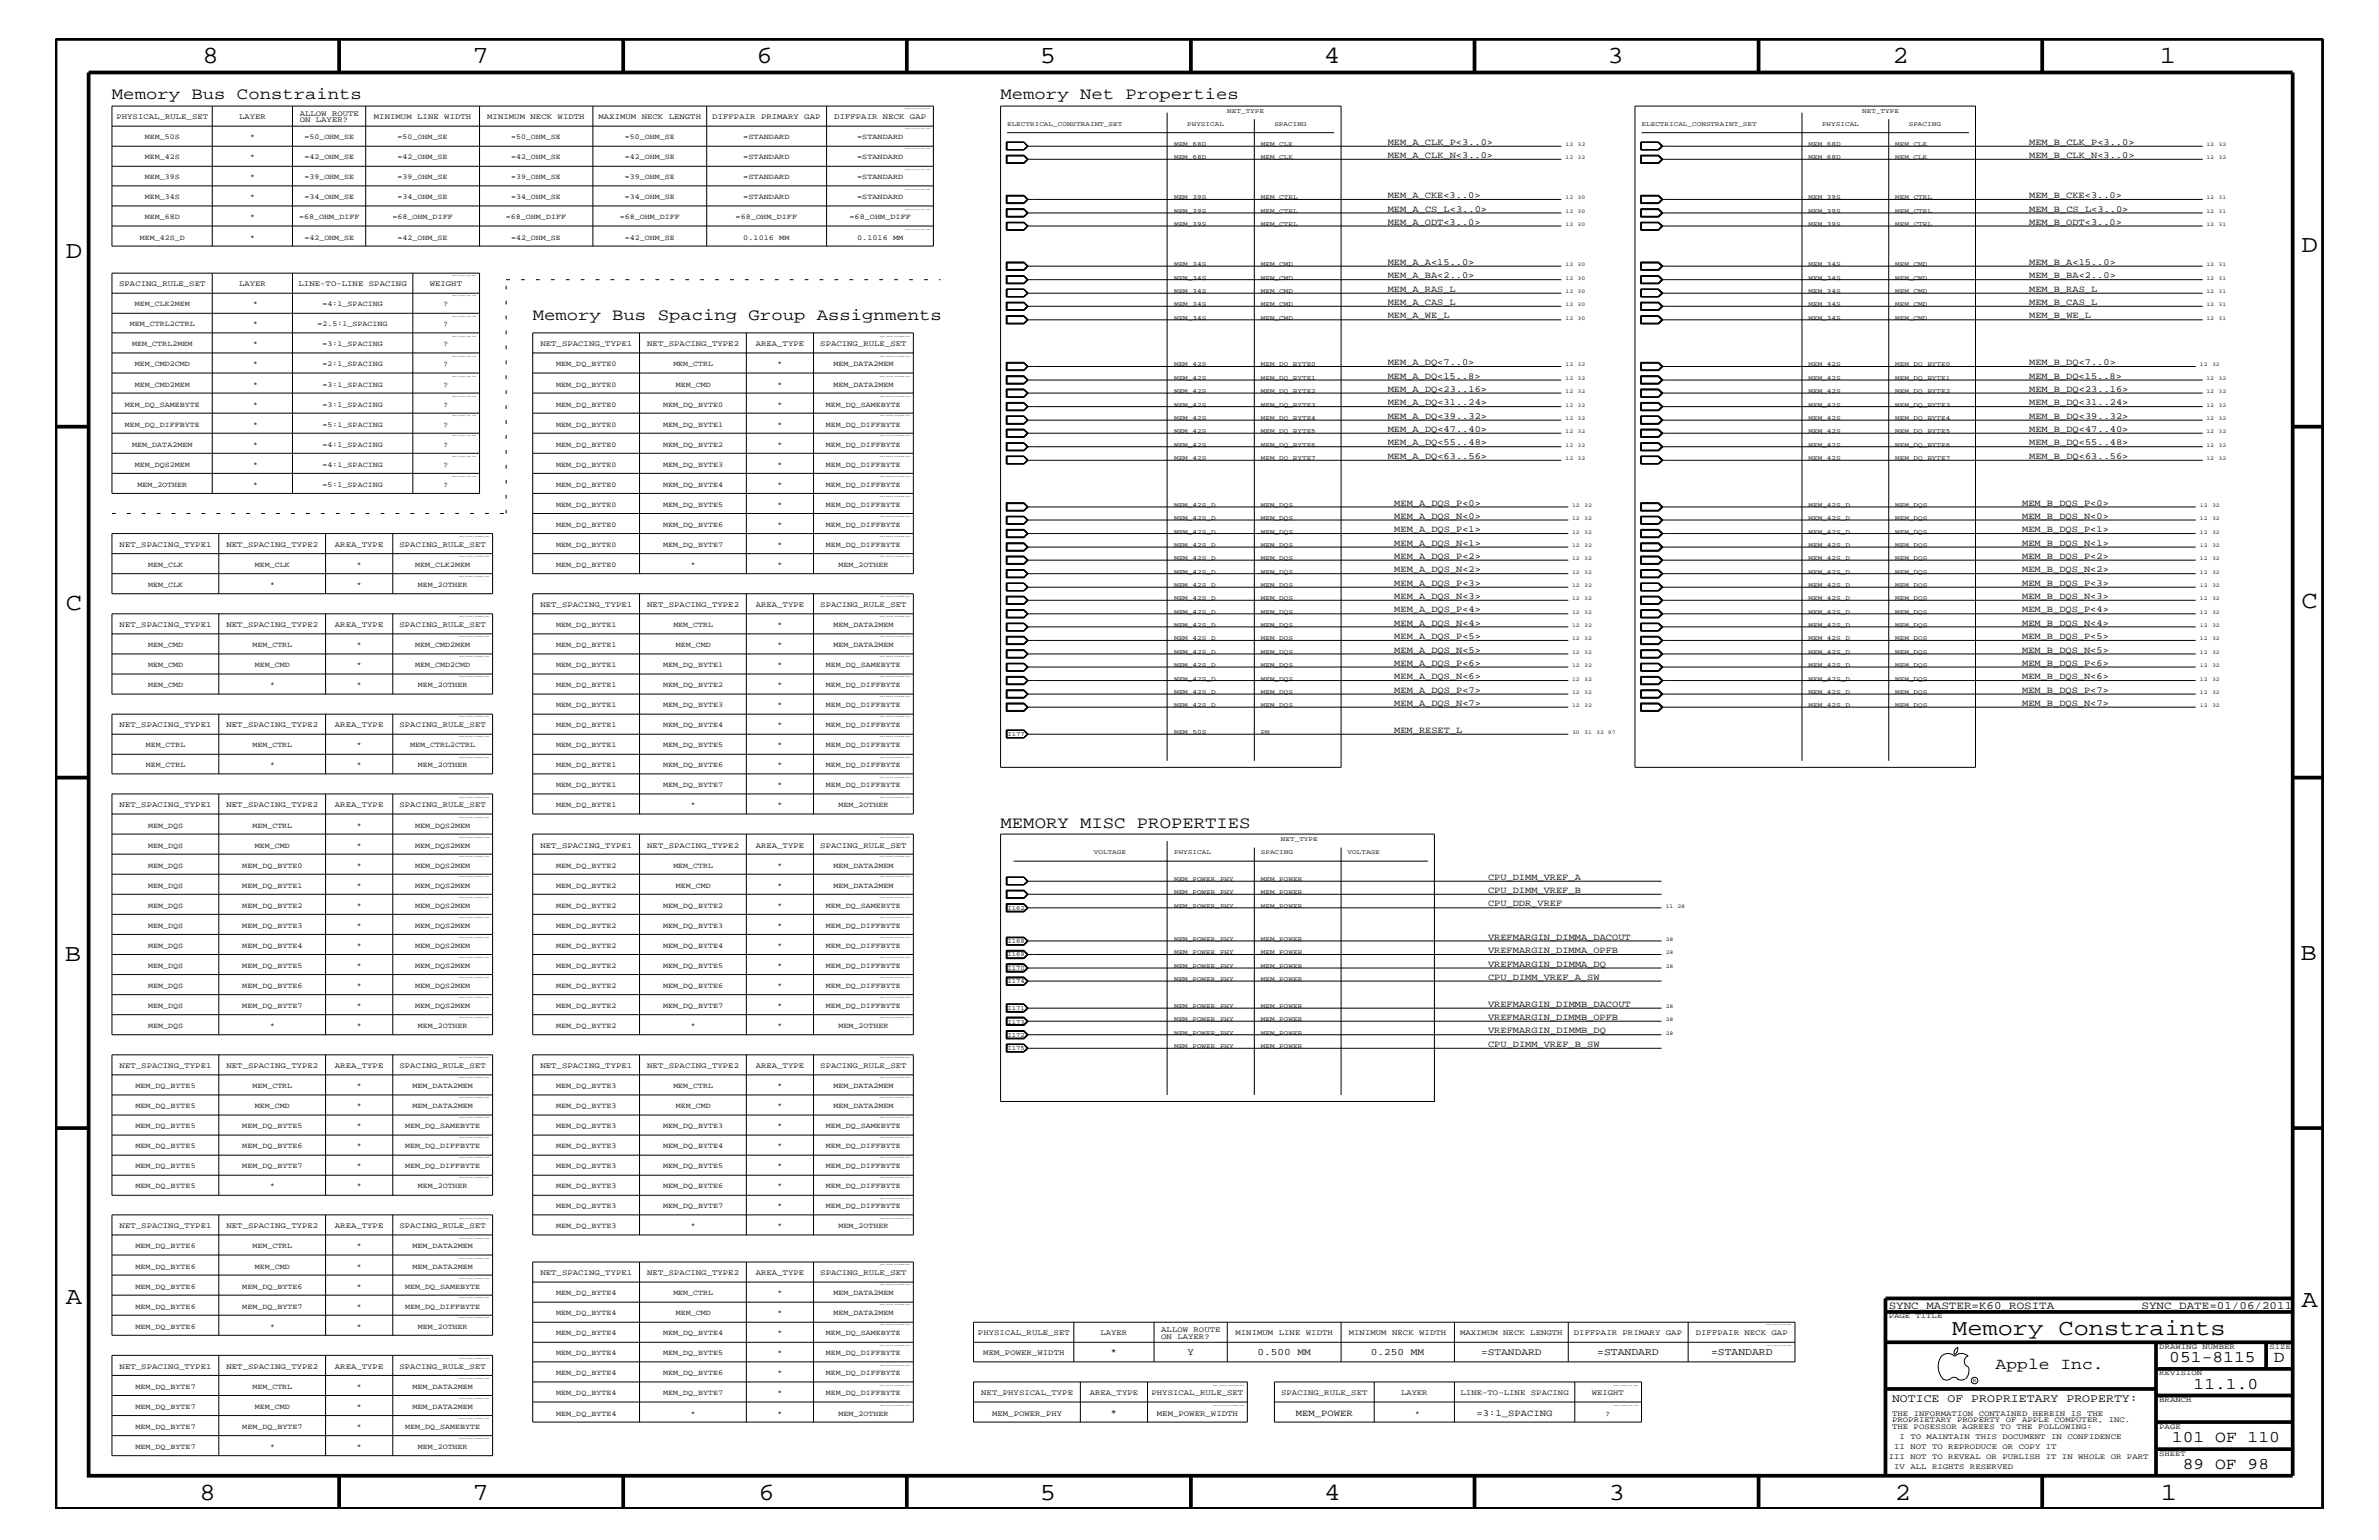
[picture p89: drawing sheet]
<svg xmlns="http://www.w3.org/2000/svg" width="432mm" height="279mm" viewBox="0 0 432 279" stroke-linecap="round" stroke-linejoin="round" font-family="sans-serif">
<defs><g id="words">
<g font-size="4.5">
<text x="36.7" y="11.5">8</text>
<text x="85.8" y="11.5">7</text>
<text x="137.3" y="11.5">6</text>
<text x="188.7" y="11.5">5</text>
<text x="240.3" y="11.5">4</text>
<text x="291.8" y="11.5">3</text>
<text x="343.5" y="11.5">2</text>
<text x="392" y="11.5">1</text>
<text x="11.9" y="46.8">D</text>
<text x="417.7" y="45.7">D</text>
<text x="11.9" y="110.6">C</text>
<text x="417.7" y="110.3">C</text>
<text x="11.8" y="174.3">B</text>
<text x="417.6" y="174.2">B</text>
<text x="11.9" y="236.7">A</text>
<text x="417.7" y="237.1">A</text>
<text x="36.2" y="272.1">8</text>
<text x="85.8" y="272.1">7</text>
<text x="137.7" y="272.1">6</text>
<text x="188.7" y="272.1">5</text>
<text x="240.4" y="272.1">4</text>
<text x="292" y="272.1">3</text>
<text x="343.9" y="272.1">2</text>
<text x="392.2" y="272.1">1</text>
</g>
<text font-size="4.1" x="354.3" y="242.3">Memory Constraints</text>
<g font-size="3">
<text x="20.3" y="18">Memory Bus Constraints</text>
<text x="181.6" y="18">Memory Net Properties</text>
<text x="96.7" y="58">Memory Bus Spacing Group Assignments</text>
<text x="181.6" y="150.1">MEMORY MISC PROPERTIES</text>
<text x="362.2" y="248.4">Apple Inc.</text>
<text x="393.7" y="247.1">051-8115</text>
<text x="398.1" y="252">11.1.0</text>
<text x="412.7" y="247.1">D</text>
<text x="394.2" y="261.6">101 OF 110</text>
<text x="396.2" y="266.6">89 OF 98</text>
</g>
<text font-size="2.1" x="343.4" y="254.4">NOTICE OF PROPRIETARY PROPERTY:</text>
<g font-size="2">
<text x="342.8" y="237.4">SYNC_MASTER=K60_ROSITA</text>
<text x="388.7" y="237.4">SYNC_DATE=01/06/2011</text>
</g>
<g font-size="1.9">
<text x="289.9" y="245.9">=STANDARD</text>
<text x="310.6" y="245.9">=STANDARD</text>
</g>
<g font-size="1.8">
<text x="201.6" y="245.9">*</text>
<text x="215.6" y="245.9">Y</text>
<text x="228.2" y="245.9">0.500 MM</text>
<text x="248.8" y="245.9">0.250 MM</text>
<text x="268.8" y="245.9">=STANDARD</text>
<text x="201.6" y="256.8">*</text>
</g>
<g font-size="1.7">
<text x="251.9" y="26.3">MEM_A_CLK_P&lt;3..0&gt;</text>
<text x="251.9" y="28.6">MEM_A_CLK_N&lt;3..0&gt;</text>
<text x="368.3" y="28.6">MEM_B_CLK_N&lt;3..0&gt;</text>
<text x="368.3" y="26.3">MEM_B_CLK_P&lt;3..0&gt;</text>
<text x="251.9" y="35.9">MEM_A_CKE&lt;3..0&gt;</text>
<text x="368.3" y="35.9">MEM_B_CKE&lt;3..0&gt;</text>
<text x="251.9" y="40.8">MEM_A_ODT&lt;3..0&gt;</text>
<text x="251.9" y="38.4">MEM_A_CS_L&lt;3..0&gt;</text>
<text x="368.3" y="40.8">MEM_B_ODT&lt;3..0&gt;</text>
<text x="368.3" y="38.4">MEM_B_CS_L&lt;3..0&gt;</text>
<text x="251.9" y="50.5">MEM_A_BA&lt;2..0&gt;</text>
<text x="251.9" y="48">MEM_A_A&lt;15..0&gt;</text>
<text x="251.9" y="52.9">MEM_A_RAS_L</text>
<text x="368.3" y="52.9">MEM_B_RAS_L</text>
<text x="368.3" y="48">MEM_B_A&lt;15..0&gt;</text>
<text x="368.3" y="50.5">MEM_B_BA&lt;2..0&gt;</text>
<text x="251.9" y="55.3">MEM_A_CAS_L</text>
<text x="251.9" y="57.8">MEM_A_WE_L</text>
<text x="368.3" y="57.8">MEM_B_WE_L</text>
<text x="368.3" y="55.3">MEM_B_CAS_L</text>
<text x="251.9" y="71.1">MEM_A_DQ&lt;23..16&gt;</text>
<text x="251.9" y="68.7">MEM_A_DQ&lt;15..8&gt;</text>
<text x="251.9" y="66.2">MEM_A_DQ&lt;7..0&gt;</text>
<text x="368.3" y="71.1">MEM_B_DQ&lt;23..16&gt;</text>
<text x="368.3" y="68.7">MEM_B_DQ&lt;15..8&gt;</text>
<text x="368.3" y="66.2">MEM_B_DQ&lt;7..0&gt;</text>
<text x="251.9" y="76">MEM_A_DQ&lt;39..32&gt;</text>
<text x="251.9" y="73.5">MEM_A_DQ&lt;31..24&gt;</text>
<text x="368.3" y="76">MEM_B_DQ&lt;39..32&gt;</text>
<text x="368.3" y="73.5">MEM_B_DQ&lt;31..24&gt;</text>
<text x="251.9" y="80.8">MEM_A_DQ&lt;55..48&gt;</text>
<text x="251.9" y="78.3">MEM_A_DQ&lt;47..40&gt;</text>
<text x="251.9" y="83.3">MEM_A_DQ&lt;63..56&gt;</text>
<text x="368.3" y="80.8">MEM_B_DQ&lt;55..48&gt;</text>
<text x="368.3" y="78.3">MEM_B_DQ&lt;47..40&gt;</text>
<text x="368.3" y="83.3">MEM_B_DQ&lt;63..56&gt;</text>
<text x="253.1" y="91.7">MEM_A_DQS_P&lt;0&gt;</text>
<text x="253.1" y="94.2">MEM_A_DQS_N&lt;0&gt;</text>
<text x="367" y="91.7">MEM_B_DQS_P&lt;0&gt;</text>
<text x="367" y="94.2">MEM_B_DQS_N&lt;0&gt;</text>
<text x="253.1" y="101.4">MEM_A_DQS_P&lt;2&gt;</text>
<text x="253.1" y="99">MEM_A_DQS_N&lt;1&gt;</text>
<text x="253.1" y="96.5">MEM_A_DQS_P&lt;1&gt;</text>
<text x="367" y="101.4">MEM_B_DQS_P&lt;2&gt;</text>
<text x="367" y="99">MEM_B_DQS_N&lt;1&gt;</text>
<text x="367" y="96.5">MEM_B_DQS_P&lt;1&gt;</text>
<text x="253.1" y="103.8">MEM_A_DQS_N&lt;2&gt;</text>
<text x="253.1" y="106.3">MEM_A_DQS_P&lt;3&gt;</text>
<text x="367" y="103.8">MEM_B_DQS_N&lt;2&gt;</text>
<text x="367" y="106.3">MEM_B_DQS_P&lt;3&gt;</text>
<text x="253.1" y="113.6">MEM_A_DQS_N&lt;4&gt;</text>
<text x="253.1" y="108.7">MEM_A_DQS_N&lt;3&gt;</text>
<text x="253.1" y="111.1">MEM_A_DQS_P&lt;4&gt;</text>
<text x="367" y="108.7">MEM_B_DQS_N&lt;3&gt;</text>
<text x="367" y="113.6">MEM_B_DQS_N&lt;4&gt;</text>
<text x="367" y="111.1">MEM_B_DQS_P&lt;4&gt;</text>
<text x="253.1" y="118.4">MEM_A_DQS_N&lt;5&gt;</text>
<text x="253.1" y="115.9">MEM_A_DQS_P&lt;5&gt;</text>
<text x="367" y="115.9">MEM_B_DQS_P&lt;5&gt;</text>
<text x="367" y="118.4">MEM_B_DQS_N&lt;5&gt;</text>
<text x="253.1" y="123.2">MEM_A_DQS_N&lt;6&gt;</text>
<text x="253.1" y="125.7">MEM_A_DQS_P&lt;7&gt;</text>
<text x="253.1" y="120.8">MEM_A_DQS_P&lt;6&gt;</text>
<text x="367" y="120.8">MEM_B_DQS_P&lt;6&gt;</text>
<text x="367" y="123.2">MEM_B_DQS_N&lt;6&gt;</text>
<text x="367" y="125.7">MEM_B_DQS_P&lt;7&gt;</text>
<text x="253.1" y="128">MEM_A_DQS_N&lt;7&gt;</text>
<text x="367" y="128">MEM_B_DQS_N&lt;7&gt;</text>
<text x="253.1" y="133">MEM_RESET_L</text>
<text x="270.1" y="159.6">CPU_DIMM_VREF_A</text>
<text x="270.1" y="162">CPU_DIMM_VREF_B</text>
<text x="270.1" y="164.5">CPU_DDR_VREF</text>
<text x="270.1" y="170.5">VREFMARGIN_DIMMA_DACOUT</text>
<text x="270.1" y="172.9">VREFMARGIN_DIMMA_OPFB</text>
<text x="270.1" y="175.4">VREFMARGIN_DIMMA_DQ</text>
<text x="270.1" y="177.7">CPU_DIMM_VREF_A_SW</text>
<text x="270.1" y="182.7">VREFMARGIN_DIMMB_DACOUT</text>
<text x="270.1" y="185">VREFMARGIN_DIMMB_OPFB</text>
<text x="270.1" y="189.9">CPU_DIMM_VREF_B_SW</text>
<text x="270.1" y="187.5">VREFMARGIN_DIMMB_DQ</text>
<text x="235.2" y="256.8">MEM_POWER</text>
<text x="268" y="256.8">=3:1_SPACING</text>
</g>
<g font-size="1.4">
<text x="21.1" y="21.6">PHYSICAL_RULE_SET</text>
<text x="43.4" y="21.6">LAYER</text>
<text x="54.4" y="21">ALLOW ROUTE</text>
<text x="54.4" y="22.2">ON LAYER?</text>
<text x="67.9" y="21.6">MINIMUM LINE WIDTH</text>
<text x="88.4" y="21.6">MINIMUM NECK WIDTH</text>
<text x="108.6" y="21.6">MAXIMUM NECK LENGTH</text>
<text x="129.3" y="21.6">DIFFPAIR PRIMARY GAP</text>
<text x="151.4" y="21.6">DIFFPAIR NECK GAP</text>
<text x="26.3" y="28.9">MEM_42S</text>
<text x="26.3" y="25.3">MEM_50S</text>
<text x="45.4" y="28.9">*</text>
<text x="45.4" y="25.3">*</text>
<text x="55.2" y="28.9">=42_OHM_SE</text>
<text x="55.2" y="25.3">=50_OHM_SE</text>
<text x="72.2" y="28.9">=42_OHM_SE</text>
<text x="72.2" y="25.3">=50_OHM_SE</text>
<text x="92.8" y="25.3">=50_OHM_SE</text>
<text x="92.8" y="28.9">=42_OHM_SE</text>
<text x="113.4" y="25.3">=50_OHM_SE</text>
<text x="113.4" y="28.9">=42_OHM_SE</text>
<text x="134.9" y="28.9">=STANDARD</text>
<text x="134.9" y="25.3">=STANDARD</text>
<text x="155.6" y="28.9">=STANDARD</text>
<text x="155.6" y="25.3">=STANDARD</text>
<text x="26.3" y="32.5">MEM_39S</text>
<text x="45.4" y="32.5">*</text>
<text x="55.2" y="32.5">=39_OHM_SE</text>
<text x="72.2" y="32.5">=39_OHM_SE</text>
<text x="92.8" y="32.5">=39_OHM_SE</text>
<text x="113.4" y="32.5">=39_OHM_SE</text>
<text x="134.9" y="32.5">=STANDARD</text>
<text x="155.6" y="32.5">=STANDARD</text>
<text x="26.3" y="36.2">MEM_34S</text>
<text x="26.3" y="39.8">MEM_68D</text>
<text x="45.4" y="36.2">*</text>
<text x="45.4" y="39.8">*</text>
<text x="54.3" y="39.8">=68_OHM_DIFF</text>
<text x="55.2" y="36.2">=34_OHM_SE</text>
<text x="71.2" y="39.8">=68_OHM_DIFF</text>
<text x="72.2" y="36.2">=34_OHM_SE</text>
<text x="91.8" y="39.8">=68_OHM_DIFF</text>
<text x="92.8" y="36.2">=34_OHM_SE</text>
<text x="112.5" y="39.8">=68_OHM_DIFF</text>
<text x="113.4" y="36.2">=34_OHM_SE</text>
<text x="133.5" y="39.8">=68_OHM_DIFF</text>
<text x="134.9" y="36.2">=STANDARD</text>
<text x="154.2" y="39.8">=68_OHM_DIFF</text>
<text x="155.6" y="36.2">=STANDARD</text>
<text x="25.4" y="43.5">MEM_42S_D</text>
<text x="45.4" y="43.5">*</text>
<text x="55.2" y="43.5">=42_OHM_SE</text>
<text x="72.2" y="43.5">=42_OHM_SE</text>
<text x="92.8" y="43.5">=42_OHM_SE</text>
<text x="113.4" y="43.5">=42_OHM_SE</text>
<text x="134.9" y="43.5">0.1016 MM</text>
<text x="155.6" y="43.5">0.1016 MM</text>
<text x="21.6" y="51.9">SPACING_RULE_SET</text>
<text x="43.4" y="51.9">LAYER</text>
<text x="54.2" y="51.9">LINE-TO-LINE SPACING</text>
<text x="78" y="51.9">WEIGHT</text>
<text x="23.5" y="59.2">MEM_CTRL2CTRL</text>
<text x="24.5" y="55.6">MEM_CLK2MEM</text>
<text x="46" y="55.6">*</text>
<text x="46" y="59.2">*</text>
<text x="57.7" y="59.2">=2.5:1_SPACING</text>
<text x="58.5" y="55.6">=4:1_SPACING</text>
<text x="80.5" y="55.6">?</text>
<text x="80.5" y="59.2">?</text>
<text x="24" y="62.9">MEM_CTRL2MEM</text>
<text x="46" y="62.9">*</text>
<text x="58.5" y="62.9">=3:1_SPACING</text>
<text x="80.5" y="62.9">?</text>
<text x="98.1" y="62.9">NET_SPACING_TYPE1</text>
<text x="117.5" y="62.9">NET_SPACING_TYPE2</text>
<text x="137.2" y="62.9">AREA_TYPE</text>
<text x="148.9" y="62.9">SPACING_RULE_SET</text>
<text x="24.5" y="70.1">MEM_CMD2MEM</text>
<text x="24.5" y="66.5">MEM_CMD2CMD</text>
<text x="46" y="70.1">*</text>
<text x="46" y="66.5">*</text>
<text x="58.5" y="70.1">=3:1_SPACING</text>
<text x="58.5" y="66.5">=2:1_SPACING</text>
<text x="80.5" y="70.1">?</text>
<text x="80.5" y="66.5">?</text>
<text x="101" y="70.1">MEM_DQ_BYTE0</text>
<text x="101" y="66.5">MEM_DQ_BYTE0</text>
<text x="122.2" y="66.5">MEM_CTRL</text>
<text x="122.6" y="70.1">MEM_CMD</text>
<text x="141.1" y="66.5">*</text>
<text x="141.1" y="70.1">*</text>
<text x="151.3" y="70.1">MEM_DATA2MEM</text>
<text x="151.3" y="66.5">MEM_DATA2MEM</text>
<text x="22.6" y="77.4">MEM_DQ_DIFFBYTE</text>
<text x="22.6" y="73.8">MEM_DQ_SAMEBYTE</text>
<text x="46" y="77.4">*</text>
<text x="46" y="73.8">*</text>
<text x="58.5" y="77.4">=5:1_SPACING</text>
<text x="58.5" y="73.8">=3:1_SPACING</text>
<text x="80.5" y="77.4">?</text>
<text x="80.5" y="73.8">?</text>
<text x="101" y="77.4">MEM_DQ_BYTE0</text>
<text x="101" y="73.8">MEM_DQ_BYTE0</text>
<text x="120.4" y="73.8">MEM_DQ_BYTE0</text>
<text x="120.4" y="77.4">MEM_DQ_BYTE1</text>
<text x="141.1" y="77.4">*</text>
<text x="141.1" y="73.8">*</text>
<text x="149.9" y="77.4">MEM_DQ_DIFFBYTE</text>
<text x="149.9" y="73.8">MEM_DQ_SAMEBYTE</text>
<text x="24" y="81.1">MEM_DATA2MEM</text>
<text x="46" y="81.1">*</text>
<text x="58.5" y="81.1">=4:1_SPACING</text>
<text x="80.5" y="81.1">?</text>
<text x="101" y="81.1">MEM_DQ_BYTE0</text>
<text x="120.4" y="81.1">MEM_DQ_BYTE2</text>
<text x="141.1" y="81.1">*</text>
<text x="149.9" y="81.1">MEM_DQ_DIFFBYTE</text>
<text x="24.5" y="84.7">MEM_DQS2MEM</text>
<text x="24.9" y="88.3">MEM_2OTHER</text>
<text x="46" y="84.7">*</text>
<text x="46" y="88.3">*</text>
<text x="58.5" y="84.7">=4:1_SPACING</text>
<text x="58.5" y="88.3">=5:1_SPACING</text>
<text x="80.5" y="84.7">?</text>
<text x="80.5" y="88.3">?</text>
<text x="101" y="88.3">MEM_DQ_BYTE0</text>
<text x="101" y="84.7">MEM_DQ_BYTE0</text>
<text x="120.4" y="88.3">MEM_DQ_BYTE4</text>
<text x="120.4" y="84.7">MEM_DQ_BYTE3</text>
<text x="141.1" y="88.3">*</text>
<text x="141.1" y="84.7">*</text>
<text x="149.9" y="88.3">MEM_DQ_DIFFBYTE</text>
<text x="149.9" y="84.7">MEM_DQ_DIFFBYTE</text>
<text x="101" y="92">MEM_DQ_BYTE0</text>
<text x="101" y="95.6">MEM_DQ_BYTE0</text>
<text x="120.4" y="95.6">MEM_DQ_BYTE6</text>
<text x="120.4" y="92">MEM_DQ_BYTE5</text>
<text x="141.1" y="92">*</text>
<text x="141.1" y="95.6">*</text>
<text x="149.9" y="92">MEM_DQ_DIFFBYTE</text>
<text x="149.9" y="95.6">MEM_DQ_DIFFBYTE</text>
<text x="21.7" y="99.3">NET_SPACING_TYPE1</text>
<text x="41.1" y="99.3">NET_SPACING_TYPE2</text>
<text x="60.8" y="99.3">AREA_TYPE</text>
<text x="72.5" y="99.3">SPACING_RULE_SET</text>
<text x="101" y="99.3">MEM_DQ_BYTE0</text>
<text x="120.4" y="99.3">MEM_DQ_BYTE7</text>
<text x="141.1" y="99.3">*</text>
<text x="149.9" y="99.3">MEM_DQ_DIFFBYTE</text>
<text x="26.9" y="106.5">MEM_CLK</text>
<text x="26.9" y="102.9">MEM_CLK</text>
<text x="46.3" y="102.9">MEM_CLK</text>
<text x="49" y="106.5">*</text>
<text x="64.8" y="106.5">*</text>
<text x="64.8" y="102.9">*</text>
<text x="75.4" y="102.9">MEM_CLK2MEM</text>
<text x="75.8" y="106.5">MEM_2OTHER</text>
<text x="101" y="102.9">MEM_DQ_BYTE0</text>
<text x="125.4" y="102.9">*</text>
<text x="141.1" y="102.9">*</text>
<text x="152.2" y="102.9">MEM_2OTHER</text>
<text x="21.7" y="113.7">NET_SPACING_TYPE1</text>
<text x="41.1" y="113.7">NET_SPACING_TYPE2</text>
<text x="60.8" y="113.7">AREA_TYPE</text>
<text x="72.5" y="113.7">SPACING_RULE_SET</text>
<text x="98.1" y="110.2">NET_SPACING_TYPE1</text>
<text x="101" y="113.7">MEM_DQ_BYTE1</text>
<text x="117.5" y="110.2">NET_SPACING_TYPE2</text>
<text x="122.2" y="113.7">MEM_CTRL</text>
<text x="137.2" y="110.2">AREA_TYPE</text>
<text x="141.1" y="113.7">*</text>
<text x="148.9" y="110.2">SPACING_RULE_SET</text>
<text x="151.3" y="113.7">MEM_DATA2MEM</text>
<text x="26.9" y="117.4">MEM_CMD</text>
<text x="45.8" y="117.4">MEM_CTRL</text>
<text x="64.8" y="117.4">*</text>
<text x="75.4" y="117.4">MEM_CMD2MEM</text>
<text x="101" y="117.4">MEM_DQ_BYTE1</text>
<text x="122.6" y="117.4">MEM_CMD</text>
<text x="141.1" y="117.4">*</text>
<text x="151.3" y="117.4">MEM_DATA2MEM</text>
<text x="26.9" y="124.7">MEM_CMD</text>
<text x="26.9" y="121">MEM_CMD</text>
<text x="46.3" y="121">MEM_CMD</text>
<text x="49" y="124.7">*</text>
<text x="64.8" y="124.7">*</text>
<text x="64.8" y="121">*</text>
<text x="75.4" y="121">MEM_CMD2CMD</text>
<text x="75.8" y="124.7">MEM_2OTHER</text>
<text x="101" y="124.7">MEM_DQ_BYTE1</text>
<text x="101" y="121">MEM_DQ_BYTE1</text>
<text x="120.4" y="124.7">MEM_DQ_BYTE2</text>
<text x="120.4" y="121">MEM_DQ_BYTE1</text>
<text x="141.1" y="124.7">*</text>
<text x="141.1" y="121">*</text>
<text x="149.9" y="124.7">MEM_DQ_DIFFBYTE</text>
<text x="149.9" y="121">MEM_DQ_SAMEBYTE</text>
<text x="21.7" y="131.9">NET_SPACING_TYPE1</text>
<text x="41.1" y="131.9">NET_SPACING_TYPE2</text>
<text x="60.8" y="131.9">AREA_TYPE</text>
<text x="72.5" y="131.9">SPACING_RULE_SET</text>
<text x="101" y="131.9">MEM_DQ_BYTE1</text>
<text x="101" y="128.3">MEM_DQ_BYTE1</text>
<text x="120.4" y="131.9">MEM_DQ_BYTE4</text>
<text x="120.4" y="128.3">MEM_DQ_BYTE3</text>
<text x="141.1" y="131.9">*</text>
<text x="141.1" y="128.3">*</text>
<text x="149.9" y="131.9">MEM_DQ_DIFFBYTE</text>
<text x="149.9" y="128.3">MEM_DQ_DIFFBYTE</text>
<text x="26.5" y="135.6">MEM_CTRL</text>
<text x="45.8" y="135.6">MEM_CTRL</text>
<text x="64.8" y="135.6">*</text>
<text x="74.4" y="135.6">MEM_CTRL2CTRL</text>
<text x="101" y="135.6">MEM_DQ_BYTE1</text>
<text x="120.4" y="135.6">MEM_DQ_BYTE5</text>
<text x="141.1" y="135.6">*</text>
<text x="149.9" y="135.6">MEM_DQ_DIFFBYTE</text>
<text x="26.5" y="139.2">MEM_CTRL</text>
<text x="49" y="139.2">*</text>
<text x="64.8" y="139.2">*</text>
<text x="75.8" y="139.2">MEM_2OTHER</text>
<text x="101" y="142.9">MEM_DQ_BYTE1</text>
<text x="101" y="139.2">MEM_DQ_BYTE1</text>
<text x="120.4" y="139.2">MEM_DQ_BYTE6</text>
<text x="120.4" y="142.9">MEM_DQ_BYTE7</text>
<text x="141.1" y="142.9">*</text>
<text x="141.1" y="139.2">*</text>
<text x="149.9" y="142.9">MEM_DQ_DIFFBYTE</text>
<text x="149.9" y="139.2">MEM_DQ_DIFFBYTE</text>
<text x="21.7" y="146.5">NET_SPACING_TYPE1</text>
<text x="41.1" y="146.5">NET_SPACING_TYPE2</text>
<text x="60.8" y="146.5">AREA_TYPE</text>
<text x="72.5" y="146.5">SPACING_RULE_SET</text>
<text x="101" y="146.5">MEM_DQ_BYTE1</text>
<text x="125.4" y="146.5">*</text>
<text x="141.1" y="146.5">*</text>
<text x="152.2" y="146.5">MEM_2OTHER</text>
<text x="26.9" y="150.1">MEM_DQS</text>
<text x="26.9" y="153.8">MEM_DQS</text>
<text x="45.8" y="150.1">MEM_CTRL</text>
<text x="46.3" y="153.8">MEM_CMD</text>
<text x="64.8" y="150.1">*</text>
<text x="64.8" y="153.8">*</text>
<text x="75.4" y="150.1">MEM_DQS2MEM</text>
<text x="75.4" y="153.8">MEM_DQS2MEM</text>
<text x="98.1" y="153.8">NET_SPACING_TYPE1</text>
<text x="117.5" y="153.8">NET_SPACING_TYPE2</text>
<text x="137.2" y="153.8">AREA_TYPE</text>
<text x="148.9" y="153.8">SPACING_RULE_SET</text>
<text x="26.9" y="161.1">MEM_DQS</text>
<text x="26.9" y="157.4">MEM_DQS</text>
<text x="44" y="161.1">MEM_DQ_BYTE1</text>
<text x="44" y="157.4">MEM_DQ_BYTE0</text>
<text x="64.8" y="161.1">*</text>
<text x="64.8" y="157.4">*</text>
<text x="75.4" y="161.1">MEM_DQS2MEM</text>
<text x="75.4" y="157.4">MEM_DQS2MEM</text>
<text x="101" y="161.1">MEM_DQ_BYTE2</text>
<text x="101" y="157.4">MEM_DQ_BYTE2</text>
<text x="122.2" y="157.4">MEM_CTRL</text>
<text x="122.6" y="161.1">MEM_CMD</text>
<text x="141.1" y="161.1">*</text>
<text x="141.1" y="157.4">*</text>
<text x="151.3" y="161.1">MEM_DATA2MEM</text>
<text x="151.3" y="157.4">MEM_DATA2MEM</text>
<text x="26.9" y="164.7">MEM_DQS</text>
<text x="44" y="164.7">MEM_DQ_BYTE2</text>
<text x="64.8" y="164.7">*</text>
<text x="75.4" y="164.7">MEM_DQS2MEM</text>
<text x="101" y="164.7">MEM_DQ_BYTE2</text>
<text x="120.4" y="164.7">MEM_DQ_BYTE2</text>
<text x="141.1" y="164.7">*</text>
<text x="149.9" y="164.7">MEM_DQ_SAMEBYTE</text>
<text x="26.9" y="168.3">MEM_DQS</text>
<text x="26.9" y="172">MEM_DQS</text>
<text x="44" y="168.3">MEM_DQ_BYTE3</text>
<text x="44" y="172">MEM_DQ_BYTE4</text>
<text x="64.8" y="168.3">*</text>
<text x="64.8" y="172">*</text>
<text x="75.4" y="168.3">MEM_DQS2MEM</text>
<text x="75.4" y="172">MEM_DQS2MEM</text>
<text x="101" y="168.3">MEM_DQ_BYTE2</text>
<text x="101" y="172">MEM_DQ_BYTE2</text>
<text x="120.4" y="168.3">MEM_DQ_BYTE3</text>
<text x="120.4" y="172">MEM_DQ_BYTE4</text>
<text x="141.1" y="172">*</text>
<text x="141.1" y="168.3">*</text>
<text x="149.9" y="172">MEM_DQ_DIFFBYTE</text>
<text x="149.9" y="168.3">MEM_DQ_DIFFBYTE</text>
<text x="26.9" y="175.6">MEM_DQS</text>
<text x="26.9" y="179.3">MEM_DQS</text>
<text x="44" y="175.6">MEM_DQ_BYTE5</text>
<text x="44" y="179.3">MEM_DQ_BYTE6</text>
<text x="64.8" y="175.6">*</text>
<text x="64.8" y="179.3">*</text>
<text x="75.4" y="175.6">MEM_DQS2MEM</text>
<text x="75.4" y="179.3">MEM_DQS2MEM</text>
<text x="101" y="175.6">MEM_DQ_BYTE2</text>
<text x="101" y="179.3">MEM_DQ_BYTE2</text>
<text x="120.4" y="175.6">MEM_DQ_BYTE5</text>
<text x="120.4" y="179.3">MEM_DQ_BYTE6</text>
<text x="141.1" y="175.6">*</text>
<text x="141.1" y="179.3">*</text>
<text x="149.9" y="175.6">MEM_DQ_DIFFBYTE</text>
<text x="149.9" y="179.3">MEM_DQ_DIFFBYTE</text>
<text x="26.9" y="182.9">MEM_DQS</text>
<text x="44" y="182.9">MEM_DQ_BYTE7</text>
<text x="64.8" y="182.9">*</text>
<text x="75.4" y="182.9">MEM_DQS2MEM</text>
<text x="101" y="182.9">MEM_DQ_BYTE2</text>
<text x="120.4" y="182.9">MEM_DQ_BYTE7</text>
<text x="141.1" y="182.9">*</text>
<text x="149.9" y="182.9">MEM_DQ_DIFFBYTE</text>
<text x="26.9" y="186.5">MEM_DQS</text>
<text x="49" y="186.5">*</text>
<text x="64.8" y="186.5">*</text>
<text x="75.8" y="186.5">MEM_2OTHER</text>
<text x="101" y="186.5">MEM_DQ_BYTE2</text>
<text x="125.4" y="186.5">*</text>
<text x="141.1" y="186.5">*</text>
<text x="152.2" y="186.5">MEM_2OTHER</text>
<text x="21.7" y="193.7">NET_SPACING_TYPE1</text>
<text x="24.6" y="197.4">MEM_DQ_BYTE5</text>
<text x="41.1" y="193.7">NET_SPACING_TYPE2</text>
<text x="45.8" y="197.4">MEM_CTRL</text>
<text x="60.8" y="193.7">AREA_TYPE</text>
<text x="64.8" y="197.4">*</text>
<text x="72.5" y="193.7">SPACING_RULE_SET</text>
<text x="74.9" y="197.4">MEM_DATA2MEM</text>
<text x="98.1" y="193.7">NET_SPACING_TYPE1</text>
<text x="101" y="197.4">MEM_DQ_BYTE3</text>
<text x="117.5" y="193.7">NET_SPACING_TYPE2</text>
<text x="122.2" y="197.4">MEM_CTRL</text>
<text x="137.2" y="193.7">AREA_TYPE</text>
<text x="141.1" y="197.4">*</text>
<text x="148.9" y="193.7">SPACING_RULE_SET</text>
<text x="151.3" y="197.4">MEM_DATA2MEM</text>
<text x="24.6" y="201">MEM_DQ_BYTE5</text>
<text x="46.3" y="201">MEM_CMD</text>
<text x="64.8" y="201">*</text>
<text x="74.9" y="201">MEM_DATA2MEM</text>
<text x="101" y="201">MEM_DQ_BYTE3</text>
<text x="122.6" y="201">MEM_CMD</text>
<text x="141.1" y="201">*</text>
<text x="151.3" y="201">MEM_DATA2MEM</text>
<text x="24.6" y="204.7">MEM_DQ_BYTE5</text>
<text x="24.6" y="208.3">MEM_DQ_BYTE5</text>
<text x="44" y="204.7">MEM_DQ_BYTE5</text>
<text x="44" y="208.3">MEM_DQ_BYTE6</text>
<text x="64.8" y="204.7">*</text>
<text x="64.8" y="208.3">*</text>
<text x="73.5" y="204.7">MEM_DQ_SAMEBYTE</text>
<text x="73.5" y="208.3">MEM_DQ_DIFFBYTE</text>
<text x="101" y="204.7">MEM_DQ_BYTE3</text>
<text x="101" y="208.3">MEM_DQ_BYTE3</text>
<text x="120.4" y="204.7">MEM_DQ_BYTE3</text>
<text x="120.4" y="208.3">MEM_DQ_BYTE4</text>
<text x="141.1" y="204.7">*</text>
<text x="141.1" y="208.3">*</text>
<text x="149.9" y="204.7">MEM_DQ_SAMEBYTE</text>
<text x="149.9" y="208.3">MEM_DQ_DIFFBYTE</text>
<text x="24.6" y="211.9">MEM_DQ_BYTE5</text>
<text x="24.6" y="215.6">MEM_DQ_BYTE5</text>
<text x="44" y="211.9">MEM_DQ_BYTE7</text>
<text x="49" y="215.6">*</text>
<text x="64.8" y="211.9">*</text>
<text x="64.8" y="215.6">*</text>
<text x="73.5" y="211.9">MEM_DQ_DIFFBYTE</text>
<text x="75.8" y="215.6">MEM_2OTHER</text>
<text x="101" y="211.9">MEM_DQ_BYTE3</text>
<text x="101" y="215.6">MEM_DQ_BYTE3</text>
<text x="120.4" y="211.9">MEM_DQ_BYTE5</text>
<text x="120.4" y="215.6">MEM_DQ_BYTE6</text>
<text x="141.1" y="215.6">*</text>
<text x="141.1" y="211.9">*</text>
<text x="149.9" y="215.6">MEM_DQ_DIFFBYTE</text>
<text x="149.9" y="211.9">MEM_DQ_DIFFBYTE</text>
<text x="101" y="219.2">MEM_DQ_BYTE3</text>
<text x="120.4" y="219.2">MEM_DQ_BYTE7</text>
<text x="141.1" y="219.2">*</text>
<text x="149.9" y="219.2">MEM_DQ_DIFFBYTE</text>
<text x="21.7" y="222.9">NET_SPACING_TYPE1</text>
<text x="24.6" y="226.5">MEM_DQ_BYTE6</text>
<text x="41.1" y="222.9">NET_SPACING_TYPE2</text>
<text x="45.8" y="226.5">MEM_CTRL</text>
<text x="60.8" y="222.9">AREA_TYPE</text>
<text x="64.8" y="226.5">*</text>
<text x="72.5" y="222.9">SPACING_RULE_SET</text>
<text x="74.9" y="226.5">MEM_DATA2MEM</text>
<text x="101" y="222.9">MEM_DQ_BYTE3</text>
<text x="125.4" y="222.9">*</text>
<text x="141.1" y="222.9">*</text>
<text x="152.2" y="222.9">MEM_2OTHER</text>
<text x="24.6" y="233.8">MEM_DQ_BYTE6</text>
<text x="24.6" y="230.2">MEM_DQ_BYTE6</text>
<text x="44" y="233.8">MEM_DQ_BYTE6</text>
<text x="46.3" y="230.2">MEM_CMD</text>
<text x="64.8" y="233.8">*</text>
<text x="64.8" y="230.2">*</text>
<text x="73.5" y="233.8">MEM_DQ_SAMEBYTE</text>
<text x="74.9" y="230.2">MEM_DATA2MEM</text>
<text x="98.1" y="231.3">NET_SPACING_TYPE1</text>
<text x="117.5" y="231.3">NET_SPACING_TYPE2</text>
<text x="137.2" y="231.3">AREA_TYPE</text>
<text x="148.9" y="231.3">SPACING_RULE_SET</text>
<text x="24.6" y="237.4">MEM_DQ_BYTE6</text>
<text x="44" y="237.4">MEM_DQ_BYTE7</text>
<text x="64.8" y="237.4">*</text>
<text x="73.5" y="237.4">MEM_DQ_DIFFBYTE</text>
<text x="101" y="238.6">MEM_DQ_BYTE4</text>
<text x="101" y="235">MEM_DQ_BYTE4</text>
<text x="122.2" y="235">MEM_CTRL</text>
<text x="122.6" y="238.6">MEM_CMD</text>
<text x="141.1" y="238.6">*</text>
<text x="141.1" y="235">*</text>
<text x="151.3" y="238.6">MEM_DATA2MEM</text>
<text x="151.3" y="235">MEM_DATA2MEM</text>
<text x="342.8" y="239.2">PAGE TITLE</text>
<text x="24.6" y="241.1">MEM_DQ_BYTE6</text>
<text x="49" y="241.1">*</text>
<text x="64.8" y="241.1">*</text>
<text x="75.8" y="241.1">MEM_2OTHER</text>
<text x="101" y="245.9">MEM_DQ_BYTE4</text>
<text x="101" y="242.3">MEM_DQ_BYTE4</text>
<text x="120.4" y="245.9">MEM_DQ_BYTE5</text>
<text x="120.4" y="242.3">MEM_DQ_BYTE4</text>
<text x="141.1" y="245.9">*</text>
<text x="141.1" y="242.3">*</text>
<text x="149.9" y="245.9">MEM_DQ_DIFFBYTE</text>
<text x="149.9" y="242.3">MEM_DQ_SAMEBYTE</text>
<text x="177.5" y="242.3">PHYSICAL_RULE_SET</text>
<text x="178.5" y="245.9">MEM_POWER_WIDTH</text>
<text x="199.8" y="242.3">LAYER</text>
<text x="210.8" y="241.7">ALLOW ROUTE</text>
<text x="210.8" y="242.9">ON LAYER?</text>
<text x="224.2" y="242.3">MINIMUM LINE WIDTH</text>
<text x="244.8" y="242.3">MINIMUM NECK WIDTH</text>
<text x="265" y="242.3">MAXIMUM NECK LENGTH</text>
<text x="285.7" y="242.3">DIFFPAIR PRIMARY GAP</text>
<text x="307.8" y="242.3">DIFFPAIR NECK GAP</text>
<text x="391.9" y="244.7">DRAWING NUMBER</text>
<text x="411.9" y="244.7">SIZE</text>
<text x="21.7" y="248.4">NET_SPACING_TYPE1</text>
<text x="24.6" y="252">MEM_DQ_BYTE7</text>
<text x="41.1" y="248.4">NET_SPACING_TYPE2</text>
<text x="45.8" y="252">MEM_CTRL</text>
<text x="60.8" y="248.4">AREA_TYPE</text>
<text x="64.8" y="252">*</text>
<text x="72.5" y="248.4">SPACING_RULE_SET</text>
<text x="74.9" y="252">MEM_DATA2MEM</text>
<text x="101" y="249.5">MEM_DQ_BYTE4</text>
<text x="120.4" y="249.5">MEM_DQ_BYTE6</text>
<text x="141.1" y="249.5">*</text>
<text x="149.9" y="249.5">MEM_DQ_DIFFBYTE</text>
<text x="391.9" y="249.5">REVISION</text>
<text x="24.6" y="255.6">MEM_DQ_BYTE7</text>
<text x="46.3" y="255.6">MEM_CMD</text>
<text x="64.8" y="255.6">*</text>
<text x="74.9" y="255.6">MEM_DATA2MEM</text>
<text x="101" y="256.8">MEM_DQ_BYTE4</text>
<text x="101" y="253.2">MEM_DQ_BYTE4</text>
<text x="120.4" y="253.2">MEM_DQ_BYTE7</text>
<text x="125.4" y="256.8">*</text>
<text x="141.1" y="253.2">*</text>
<text x="141.1" y="256.8">*</text>
<text x="149.9" y="253.2">MEM_DQ_DIFFBYTE</text>
<text x="152.2" y="256.8">MEM_2OTHER</text>
<text x="178.1" y="253.2">NET_PHYSICAL_TYPE</text>
<text x="180.1" y="256.8">MEM_POWER_PHY</text>
<text x="197.8" y="253.2">AREA_TYPE</text>
<text x="209" y="253.2">PHYSICAL_RULE_SET</text>
<text x="210" y="256.8">MEM_POWER_WIDTH</text>
<text x="232.5" y="253.2">SPACING_RULE_SET</text>
<text x="254.3" y="253.2">LAYER</text>
<text x="256.9" y="256.8">*</text>
<text x="265.1" y="253.2">LINE-TO-LINE SPACING</text>
<text x="288.9" y="253.2">WEIGHT</text>
<text x="291.4" y="256.8">?</text>
<text x="343.4" y="256.8">THE INFORMATION CONTAINED HEREIN IS THE</text>
<text x="391.9" y="254.4">BRANCH</text>
<text x="24.6" y="262.9">MEM_DQ_BYTE7</text>
<text x="24.6" y="259.3">MEM_DQ_BYTE7</text>
<text x="44" y="259.3">MEM_DQ_BYTE7</text>
<text x="49" y="262.9">*</text>
<text x="64.8" y="262.9">*</text>
<text x="64.8" y="259.3">*</text>
<text x="73.5" y="259.3">MEM_DQ_SAMEBYTE</text>
<text x="75.8" y="262.9">MEM_2OTHER</text>
<text x="343.4" y="259.3">THE POSESSOR AGREES TO THE FOLLOWING:</text>
<text x="343.4" y="258">PROPRIETARY PROPERTY OF APPLE COMPUTER, INC.</text>
<text x="343.8" y="262.9">II NOT TO REPRODUCE OR COPY IT</text>
<text x="344.8" y="261.1">I TO MAINTAIN THIS DOCUMENT IN CONFIDENCE</text>
<text x="391.9" y="259.3">PAGE</text>
<text x="342.8" y="264.7">III NOT TO REVEAL OR PUBLISH IT IN WHOLE OR PART</text>
<text x="343.8" y="266.6">IV ALL RIGHTS RESERVED</text>
<text x="391.9" y="264.1">SHEET</text>
</g>
<g font-size="1.2">
<text x="182.8" y="22.9">ELECTRICAL_CONSTRAINT_SET</text>
<text x="215.5" y="22.9">PHYSICAL</text>
<text x="222.8" y="20.4">NET_TYPE</text>
<text x="231.3" y="22.9">SPACING</text>
<text x="297.9" y="22.9">ELECTRICAL_CONSTRAINT_SET</text>
<text x="330.7" y="22.9">PHYSICAL</text>
<text x="338" y="20.4">NET_TYPE</text>
<text x="346.5" y="22.9">SPACING</text>
<text x="213.1" y="28.9">MEM_68D</text>
<text x="213.1" y="26.5">MEM_68D</text>
<text x="228.9" y="26.5">MEM_CLK</text>
<text x="228.9" y="28.9">MEM_CLK</text>
<text x="328.3" y="28.9">MEM_68D</text>
<text x="328.3" y="26.5">MEM_68D</text>
<text x="344" y="28.9">MEM_CLK</text>
<text x="344" y="26.5">MEM_CLK</text>
<text x="213.1" y="41">MEM_39S</text>
<text x="213.1" y="36.2">MEM_39S</text>
<text x="213.1" y="38.6">MEM_39S</text>
<text x="228.9" y="41">MEM_CTRL</text>
<text x="228.9" y="36.2">MEM_CTRL</text>
<text x="228.9" y="38.6">MEM_CTRL</text>
<text x="328.3" y="41">MEM_39S</text>
<text x="328.3" y="36.2">MEM_39S</text>
<text x="328.3" y="38.6">MEM_39S</text>
<text x="344" y="41">MEM_CTRL</text>
<text x="344" y="36.2">MEM_CTRL</text>
<text x="344" y="38.6">MEM_CTRL</text>
<text x="213.1" y="50.7">MEM_34S</text>
<text x="213.1" y="48.3">MEM_34S</text>
<text x="213.1" y="53.2">MEM_34S</text>
<text x="228.9" y="50.7">MEM_CMD</text>
<text x="228.9" y="48.3">MEM_CMD</text>
<text x="228.9" y="53.2">MEM_CMD</text>
<text x="328.3" y="48.3">MEM_34S</text>
<text x="328.3" y="53.2">MEM_34S</text>
<text x="328.3" y="50.7">MEM_34S</text>
<text x="344" y="53.2">MEM_CMD</text>
<text x="344" y="48.3">MEM_CMD</text>
<text x="344" y="50.7">MEM_CMD</text>
<text x="213.1" y="55.6">MEM_34S</text>
<text x="213.1" y="58">MEM_34S</text>
<text x="228.9" y="55.6">MEM_CMD</text>
<text x="228.9" y="58">MEM_CMD</text>
<text x="328.3" y="55.6">MEM_34S</text>
<text x="328.3" y="58">MEM_34S</text>
<text x="344" y="58">MEM_CMD</text>
<text x="344" y="55.6">MEM_CMD</text>
<text x="213.1" y="71.3">MEM_42S</text>
<text x="213.1" y="68.9">MEM_42S</text>
<text x="213.1" y="66.5">MEM_42S</text>
<text x="228.9" y="71.3">MEM_DQ_BYTE2</text>
<text x="228.9" y="68.9">MEM_DQ_BYTE1</text>
<text x="228.9" y="66.5">MEM_DQ_BYTE0</text>
<text x="328.3" y="71.3">MEM_42S</text>
<text x="328.3" y="68.9">MEM_42S</text>
<text x="328.3" y="66.5">MEM_42S</text>
<text x="344" y="71.3">MEM_DQ_BYTE2</text>
<text x="344" y="68.9">MEM_DQ_BYTE1</text>
<text x="344" y="66.5">MEM_DQ_BYTE0</text>
<text x="213.1" y="76.2">MEM_42S</text>
<text x="213.1" y="73.8">MEM_42S</text>
<text x="228.9" y="76.2">MEM_DQ_BYTE4</text>
<text x="228.9" y="73.8">MEM_DQ_BYTE3</text>
<text x="328.3" y="76.2">MEM_42S</text>
<text x="328.3" y="73.8">MEM_42S</text>
<text x="344" y="76.2">MEM_DQ_BYTE4</text>
<text x="344" y="73.8">MEM_DQ_BYTE3</text>
<text x="213.1" y="81.1">MEM_42S</text>
<text x="213.1" y="78.6">MEM_42S</text>
<text x="213.1" y="83.5">MEM_42S</text>
<text x="228.9" y="81.1">MEM_DQ_BYTE6</text>
<text x="228.9" y="78.6">MEM_DQ_BYTE5</text>
<text x="228.9" y="83.5">MEM_DQ_BYTE7</text>
<text x="328.3" y="81.1">MEM_42S</text>
<text x="328.3" y="78.6">MEM_42S</text>
<text x="328.3" y="83.5">MEM_42S</text>
<text x="344" y="81.1">MEM_DQ_BYTE6</text>
<text x="344" y="78.6">MEM_DQ_BYTE5</text>
<text x="344" y="83.5">MEM_DQ_BYTE7</text>
<text x="213.1" y="92">MEM_42S_D</text>
<text x="213.1" y="94.3">MEM_42S_D</text>
<text x="228.9" y="92">MEM_DQS</text>
<text x="228.9" y="94.3">MEM_DQS</text>
<text x="328.3" y="92">MEM_42S_D</text>
<text x="328.3" y="94.3">MEM_42S_D</text>
<text x="344" y="92">MEM_DQS</text>
<text x="344" y="94.3">MEM_DQS</text>
<text x="213.1" y="96.8">MEM_42S_D</text>
<text x="213.1" y="101.6">MEM_42S_D</text>
<text x="213.1" y="99.3">MEM_42S_D</text>
<text x="228.9" y="101.6">MEM_DQS</text>
<text x="228.9" y="99.3">MEM_DQS</text>
<text x="228.9" y="96.8">MEM_DQS</text>
<text x="328.3" y="101.6">MEM_42S_D</text>
<text x="328.3" y="99.3">MEM_42S_D</text>
<text x="328.3" y="96.8">MEM_42S_D</text>
<text x="344" y="99.3">MEM_DQS</text>
<text x="344" y="96.8">MEM_DQS</text>
<text x="344" y="101.6">MEM_DQS</text>
<text x="213.1" y="104.1">MEM_42S_D</text>
<text x="213.1" y="106.5">MEM_42S_D</text>
<text x="228.9" y="104.1">MEM_DQS</text>
<text x="228.9" y="106.5">MEM_DQS</text>
<text x="328.3" y="104.1">MEM_42S_D</text>
<text x="328.3" y="106.5">MEM_42S_D</text>
<text x="344" y="106.5">MEM_DQS</text>
<text x="344" y="104.1">MEM_DQS</text>
<text x="213.1" y="113.7">MEM_42S_D</text>
<text x="213.1" y="108.9">MEM_42S_D</text>
<text x="213.1" y="111.4">MEM_42S_D</text>
<text x="228.9" y="113.7">MEM_DQS</text>
<text x="228.9" y="108.9">MEM_DQS</text>
<text x="228.9" y="111.4">MEM_DQS</text>
<text x="328.3" y="108.9">MEM_42S_D</text>
<text x="328.3" y="113.7">MEM_42S_D</text>
<text x="328.3" y="111.4">MEM_42S_D</text>
<text x="344" y="108.9">MEM_DQS</text>
<text x="344" y="113.7">MEM_DQS</text>
<text x="344" y="111.4">MEM_DQS</text>
<text x="213.1" y="118.6">MEM_42S_D</text>
<text x="213.1" y="116.2">MEM_42S_D</text>
<text x="228.9" y="118.6">MEM_DQS</text>
<text x="228.9" y="116.2">MEM_DQS</text>
<text x="328.3" y="116.2">MEM_42S_D</text>
<text x="328.3" y="118.6">MEM_42S_D</text>
<text x="344" y="116.2">MEM_DQS</text>
<text x="344" y="118.6">MEM_DQS</text>
<text x="213.1" y="123.5">MEM_42S_D</text>
<text x="213.1" y="125.9">MEM_42S_D</text>
<text x="213.1" y="121">MEM_42S_D</text>
<text x="228.9" y="123.5">MEM_DQS</text>
<text x="228.9" y="125.9">MEM_DQS</text>
<text x="228.9" y="121">MEM_DQS</text>
<text x="328.3" y="121">MEM_42S_D</text>
<text x="328.3" y="123.5">MEM_42S_D</text>
<text x="328.3" y="125.9">MEM_42S_D</text>
<text x="344" y="121">MEM_DQS</text>
<text x="344" y="123.5">MEM_DQS</text>
<text x="344" y="125.9">MEM_DQS</text>
<text x="213.1" y="128.3">MEM_42S_D</text>
<text x="228.9" y="128.3">MEM_DQS</text>
<text x="328.3" y="128.3">MEM_42S_D</text>
<text x="344" y="128.3">MEM_DQS</text>
<text x="182.9" y="133.5">I177</text>
<text x="213.1" y="133.2">MEM_50S</text>
<text x="228.9" y="133.2">PM</text>
<text x="198.5" y="155">VOLTAGE</text>
<text x="213.1" y="155">PHYSICAL</text>
<text x="228.9" y="155">SPACING</text>
<text x="232.5" y="152.6">NET_TYPE</text>
<text x="244.6" y="155">VOLTAGE</text>
<text x="213.1" y="159.9">MEM_POWER_PHY</text>
<text x="228.9" y="159.9">MEM_POWER</text>
<text x="182.9" y="165">I162</text>
<text x="213.1" y="162.2">MEM_POWER_PHY</text>
<text x="213.1" y="164.7">MEM_POWER_PHY</text>
<text x="228.9" y="162.2">MEM_POWER</text>
<text x="228.9" y="164.7">MEM_POWER</text>
<text x="182.9" y="171.1">I168</text>
<text x="182.9" y="173.5">I169</text>
<text x="213.1" y="170.7">MEM_POWER_PHY</text>
<text x="213.1" y="173.2">MEM_POWER_PHY</text>
<text x="228.9" y="170.7">MEM_POWER</text>
<text x="228.9" y="173.2">MEM_POWER</text>
<text x="182.9" y="176">I170</text>
<text x="182.9" y="178.4">I174</text>
<text x="213.1" y="175.6">MEM_POWER_PHY</text>
<text x="213.1" y="178">MEM_POWER_PHY</text>
<text x="228.9" y="175.6">MEM_POWER</text>
<text x="228.9" y="178">MEM_POWER</text>
<text x="182.9" y="183.2">I171</text>
<text x="182.9" y="185.7">I173</text>
<text x="213.1" y="182.9">MEM_POWER_PHY</text>
<text x="213.1" y="185.3">MEM_POWER_PHY</text>
<text x="228.9" y="182.9">MEM_POWER</text>
<text x="228.9" y="185.3">MEM_POWER</text>
<text x="182.9" y="188.1">I172</text>
<text x="182.9" y="190.5">I175</text>
<text x="213.1" y="190.2">MEM_POWER_PHY</text>
<text x="213.1" y="187.7">MEM_POWER_PHY</text>
<text x="228.9" y="190.2">MEM_POWER</text>
<text x="228.9" y="187.7">MEM_POWER</text>
</g>
<g font-size="1">
<text x="284.1" y="26.5">12</text>
<text x="284.1" y="28.9">12</text>
<text x="286.3" y="26.5">32</text>
<text x="286.3" y="28.9">32</text>
<text x="400.5" y="28.9">12</text>
<text x="400.5" y="26.5">12</text>
<text x="402.7" y="28.9">32</text>
<text x="402.7" y="26.5">32</text>
<text x="284.1" y="36.2">12</text>
<text x="284.1" y="38.6">12</text>
<text x="284.1" y="41">12</text>
<text x="286.3" y="36.2">30</text>
<text x="286.3" y="38.6">30</text>
<text x="286.3" y="41">30</text>
<text x="400.5" y="41">12</text>
<text x="400.5" y="36.2">12</text>
<text x="400.5" y="38.6">12</text>
<text x="402.7" y="41">31</text>
<text x="402.7" y="36.2">31</text>
<text x="402.7" y="38.6">31</text>
<text x="284.1" y="50.7">12</text>
<text x="284.1" y="48.3">12</text>
<text x="284.1" y="53.2">12</text>
<text x="286.3" y="50.7">30</text>
<text x="286.3" y="48.3">30</text>
<text x="286.3" y="53.2">30</text>
<text x="400.5" y="53.2">12</text>
<text x="400.5" y="48.3">12</text>
<text x="400.5" y="50.7">12</text>
<text x="402.7" y="53.2">31</text>
<text x="402.7" y="48.3">31</text>
<text x="402.7" y="50.7">31</text>
<text x="284.1" y="55.6">12</text>
<text x="284.1" y="58">12</text>
<text x="286.3" y="55.6">30</text>
<text x="286.3" y="58">30</text>
<text x="400.5" y="58">12</text>
<text x="400.5" y="55.6">12</text>
<text x="402.7" y="58">31</text>
<text x="402.7" y="55.6">31</text>
<text x="284.1" y="71.3">12</text>
<text x="284.1" y="68.9">12</text>
<text x="284.1" y="66.5">12</text>
<text x="286.3" y="71.3">32</text>
<text x="286.3" y="68.9">32</text>
<text x="286.3" y="66.5">32</text>
<text x="399.3" y="66.5">12</text>
<text x="400.5" y="71.3">12</text>
<text x="400.5" y="68.9">12</text>
<text x="401.5" y="66.5">32</text>
<text x="402.7" y="71.3">32</text>
<text x="402.7" y="68.9">32</text>
<text x="284.1" y="76.2">12</text>
<text x="284.1" y="73.8">12</text>
<text x="286.3" y="76.2">32</text>
<text x="286.3" y="73.8">32</text>
<text x="400.5" y="76.2">12</text>
<text x="400.5" y="73.8">12</text>
<text x="402.7" y="76.2">32</text>
<text x="402.7" y="73.8">32</text>
<text x="284.1" y="78.6">12</text>
<text x="284.1" y="83.5">12</text>
<text x="284.1" y="81.1">12</text>
<text x="286.3" y="78.6">32</text>
<text x="286.3" y="83.5">32</text>
<text x="286.3" y="81.1">32</text>
<text x="400.5" y="83.5">12</text>
<text x="400.5" y="78.6">12</text>
<text x="400.5" y="81.1">12</text>
<text x="402.7" y="83.5">32</text>
<text x="402.7" y="78.6">32</text>
<text x="402.7" y="81.1">32</text>
<text x="285.3" y="94.3">12</text>
<text x="285.3" y="92">12</text>
<text x="287.5" y="94.3">32</text>
<text x="287.5" y="92">32</text>
<text x="399.3" y="92">12</text>
<text x="399.3" y="94.3">12</text>
<text x="401.5" y="92">32</text>
<text x="401.5" y="94.3">32</text>
<text x="285.3" y="99.3">12</text>
<text x="285.3" y="96.8">12</text>
<text x="285.3" y="101.6">12</text>
<text x="287.5" y="99.3">32</text>
<text x="287.5" y="96.8">32</text>
<text x="287.5" y="101.6">32</text>
<text x="399.3" y="101.6">12</text>
<text x="399.3" y="99.3">12</text>
<text x="399.3" y="96.8">12</text>
<text x="401.5" y="101.6">32</text>
<text x="401.5" y="99.3">32</text>
<text x="401.5" y="96.8">32</text>
<text x="285.3" y="106.5">12</text>
<text x="285.3" y="104.1">12</text>
<text x="287.5" y="106.5">32</text>
<text x="287.5" y="104.1">32</text>
<text x="399.3" y="104.1">12</text>
<text x="399.3" y="106.5">12</text>
<text x="401.5" y="104.1">32</text>
<text x="401.5" y="106.5">32</text>
<text x="285.3" y="113.7">12</text>
<text x="285.3" y="108.9">12</text>
<text x="285.3" y="111.4">12</text>
<text x="287.5" y="113.7">32</text>
<text x="287.5" y="108.9">32</text>
<text x="287.5" y="111.4">32</text>
<text x="399.3" y="113.7">12</text>
<text x="399.3" y="111.4">12</text>
<text x="399.3" y="108.9">12</text>
<text x="401.5" y="113.7">32</text>
<text x="401.5" y="111.4">32</text>
<text x="401.5" y="108.9">32</text>
<text x="285.3" y="118.6">12</text>
<text x="285.3" y="116.2">12</text>
<text x="287.5" y="118.6">32</text>
<text x="287.5" y="116.2">32</text>
<text x="399.3" y="118.6">12</text>
<text x="399.3" y="116.2">12</text>
<text x="401.5" y="118.6">32</text>
<text x="401.5" y="116.2">32</text>
<text x="285.3" y="121">12</text>
<text x="285.3" y="123.5">12</text>
<text x="285.3" y="125.9">12</text>
<text x="287.5" y="121">32</text>
<text x="287.5" y="123.5">32</text>
<text x="287.5" y="125.9">32</text>
<text x="399.3" y="121">12</text>
<text x="399.3" y="123.5">12</text>
<text x="399.3" y="125.9">12</text>
<text x="401.5" y="121">32</text>
<text x="401.5" y="123.5">32</text>
<text x="401.5" y="125.9">32</text>
<text x="285.3" y="128.3">12</text>
<text x="287.5" y="128.3">32</text>
<text x="399.3" y="128.3">12</text>
<text x="401.5" y="128.3">32</text>
<text x="285.3" y="133.2">30</text>
<text x="287.5" y="133.2">31</text>
<text x="289.7" y="133.2">32 97</text>
<text x="302.3" y="164.7">11 28</text>
<text x="302.3" y="170.7">28</text>
<text x="302.3" y="173.2">28</text>
<text x="302.3" y="175.6">28</text>
<text x="302.3" y="182.9">28</text>
<text x="302.3" y="185.3">28</text>
<text x="302.3" y="187.7">28</text>
<text x="358.1" y="250.7">R</text>
</g>
<g font-size=".3">
<text x="164.3" y="19.8">TABLE_PHYSICAL_RULE_HEAD</text>
<text x="164.3" y="23.5">TABLE_PHYSICAL_RULE_ITEM</text>
<text x="164.3" y="27.1">TABLE_PHYSICAL_RULE_ITEM</text>
<text x="164.3" y="30.8">TABLE_PHYSICAL_RULE_ITEM</text>
<text x="164.3" y="34.4">TABLE_PHYSICAL_RULE_ITEM</text>
<text x="164.3" y="41.7">TABLE_PHYSICAL_RULE_ITEM</text>
<text x="164.3" y="38">TABLE_PHYSICAL_RULE_ITEM</text>
<text x="82" y="50.2">TABLE_SPACING_RULE_HEAD</text>
<text x="82" y="53.8">TABLE_SPACING_RULE_ITEM</text>
<text x="82" y="57.4">TABLE_SPACING_RULE_ITEM</text>
<text x="82" y="61.1">TABLE_SPACING_RULE_ITEM</text>
<text x="82" y="64.7">TABLE_SPACING_RULE_ITEM</text>
<text x="159.7" y="64.7">TABLE_SPACING_ASSIGNMENT_ITEM</text>
<text x="159.7" y="61.1">TABLE_SPACING_ASSIGNMENT_HEAD</text>
<text x="82" y="72">TABLE_SPACING_RULE_ITEM</text>
<text x="82" y="68.4">TABLE_SPACING_RULE_ITEM</text>
<text x="159.7" y="68.4">TABLE_SPACING_ASSIGNMENT_ITEM</text>
<text x="159.7" y="72">TABLE_SPACING_ASSIGNMENT_ITEM</text>
<text x="82" y="75.6">TABLE_SPACING_RULE_ITEM</text>
<text x="159.7" y="75.6">TABLE_SPACING_ASSIGNMENT_ITEM</text>
<text x="82" y="79.2">TABLE_SPACING_RULE_ITEM</text>
<text x="82" y="82.8">TABLE_SPACING_RULE_ITEM</text>
<text x="159.7" y="82.8">TABLE_SPACING_ASSIGNMENT_ITEM</text>
<text x="159.7" y="79.2">TABLE_SPACING_ASSIGNMENT_ITEM</text>
<text x="82" y="86.5">TABLE_SPACING_RULE_ITEM</text>
<text x="159.7" y="86.5">TABLE_SPACING_ASSIGNMENT_ITEM</text>
<text x="159.7" y="93.8">TABLE_SPACING_ASSIGNMENT_ITEM</text>
<text x="159.7" y="90.1">TABLE_SPACING_ASSIGNMENT_ITEM</text>
<text x="83.3" y="97.4">TABLE_SPACING_ASSIGNMENT_HEAD</text>
<text x="83.3" y="101">TABLE_SPACING_ASSIGNMENT_ITEM</text>
<text x="159.7" y="101">TABLE_SPACING_ASSIGNMENT_ITEM</text>
<text x="159.7" y="97.4">TABLE_SPACING_ASSIGNMENT_ITEM</text>
<text x="83.3" y="104.7">TABLE_SPACING_ASSIGNMENT_ITEM</text>
<text x="83.3" y="112">TABLE_SPACING_ASSIGNMENT_HEAD</text>
<text x="159.7" y="112">TABLE_SPACING_ASSIGNMENT_ITEM</text>
<text x="159.7" y="108.3">TABLE_SPACING_ASSIGNMENT_HEAD</text>
<text x="83.3" y="119.2">TABLE_SPACING_ASSIGNMENT_ITEM</text>
<text x="83.3" y="115.6">TABLE_SPACING_ASSIGNMENT_ITEM</text>
<text x="159.7" y="119.2">TABLE_SPACING_ASSIGNMENT_ITEM</text>
<text x="159.7" y="115.6">TABLE_SPACING_ASSIGNMENT_ITEM</text>
<text x="83.3" y="122.9">TABLE_SPACING_ASSIGNMENT_ITEM</text>
<text x="159.7" y="122.9">TABLE_SPACING_ASSIGNMENT_ITEM</text>
<text x="83.3" y="130.2">TABLE_SPACING_ASSIGNMENT_HEAD</text>
<text x="159.7" y="126.5">TABLE_SPACING_ASSIGNMENT_ITEM</text>
<text x="159.7" y="130.2">TABLE_SPACING_ASSIGNMENT_ITEM</text>
<text x="83.3" y="137.4">TABLE_SPACING_ASSIGNMENT_ITEM</text>
<text x="83.3" y="133.8">TABLE_SPACING_ASSIGNMENT_ITEM</text>
<text x="159.7" y="137.4">TABLE_SPACING_ASSIGNMENT_ITEM</text>
<text x="159.7" y="133.8">TABLE_SPACING_ASSIGNMENT_ITEM</text>
<text x="159.7" y="141.1">TABLE_SPACING_ASSIGNMENT_ITEM</text>
<text x="83.3" y="144.7">TABLE_SPACING_ASSIGNMENT_HEAD</text>
<text x="83.3" y="148.4">TABLE_SPACING_ASSIGNMENT_ITEM</text>
<text x="159.7" y="144.7">TABLE_SPACING_ASSIGNMENT_ITEM</text>
<text x="83.3" y="155.6">TABLE_SPACING_ASSIGNMENT_ITEM</text>
<text x="83.3" y="152">TABLE_SPACING_ASSIGNMENT_ITEM</text>
<text x="159.7" y="152">TABLE_SPACING_ASSIGNMENT_HEAD</text>
<text x="159.7" y="155.6">TABLE_SPACING_ASSIGNMENT_ITEM</text>
<text x="83.3" y="159.2">TABLE_SPACING_ASSIGNMENT_ITEM</text>
<text x="159.7" y="159.2">TABLE_SPACING_ASSIGNMENT_ITEM</text>
<text x="83.3" y="166.5">TABLE_SPACING_ASSIGNMENT_ITEM</text>
<text x="83.3" y="162.8">TABLE_SPACING_ASSIGNMENT_ITEM</text>
<text x="159.7" y="166.5">TABLE_SPACING_ASSIGNMENT_ITEM</text>
<text x="159.7" y="162.8">TABLE_SPACING_ASSIGNMENT_ITEM</text>
<text x="83.3" y="173.8">TABLE_SPACING_ASSIGNMENT_ITEM</text>
<text x="83.3" y="170.1">TABLE_SPACING_ASSIGNMENT_ITEM</text>
<text x="159.7" y="170.1">TABLE_SPACING_ASSIGNMENT_ITEM</text>
<text x="159.7" y="173.8">TABLE_SPACING_ASSIGNMENT_ITEM</text>
<text x="83.3" y="177.4">TABLE_SPACING_ASSIGNMENT_ITEM</text>
<text x="159.7" y="177.4">TABLE_SPACING_ASSIGNMENT_ITEM</text>
<text x="83.3" y="181">TABLE_SPACING_ASSIGNMENT_ITEM</text>
<text x="83.3" y="184.7">TABLE_SPACING_ASSIGNMENT_ITEM</text>
<text x="159.7" y="184.7">TABLE_SPACING_ASSIGNMENT_ITEM</text>
<text x="159.7" y="181">TABLE_SPACING_ASSIGNMENT_ITEM</text>
<text x="83.3" y="192">TABLE_SPACING_ASSIGNMENT_HEAD</text>
<text x="159.7" y="192">TABLE_SPACING_ASSIGNMENT_HEAD</text>
<text x="83.3" y="195.6">TABLE_SPACING_ASSIGNMENT_ITEM</text>
<text x="159.7" y="195.6">TABLE_SPACING_ASSIGNMENT_ITEM</text>
<text x="83.3" y="202.9">TABLE_SPACING_ASSIGNMENT_ITEM</text>
<text x="83.3" y="199.2">TABLE_SPACING_ASSIGNMENT_ITEM</text>
<text x="159.7" y="199.2">TABLE_SPACING_ASSIGNMENT_ITEM</text>
<text x="159.7" y="202.9">TABLE_SPACING_ASSIGNMENT_ITEM</text>
<text x="83.3" y="206.5">TABLE_SPACING_ASSIGNMENT_ITEM</text>
<text x="159.7" y="206.5">TABLE_SPACING_ASSIGNMENT_ITEM</text>
<text x="83.3" y="213.8">TABLE_SPACING_ASSIGNMENT_ITEM</text>
<text x="83.3" y="210.2">TABLE_SPACING_ASSIGNMENT_ITEM</text>
<text x="159.7" y="210.2">TABLE_SPACING_ASSIGNMENT_ITEM</text>
<text x="159.7" y="213.8">TABLE_SPACING_ASSIGNMENT_ITEM</text>
<text x="83.3" y="221.1">TABLE_SPACING_ASSIGNMENT_HEAD</text>
<text x="159.7" y="221.1">TABLE_SPACING_ASSIGNMENT_ITEM</text>
<text x="159.7" y="217.5">TABLE_SPACING_ASSIGNMENT_ITEM</text>
<text x="83.3" y="224.7">TABLE_SPACING_ASSIGNMENT_ITEM</text>
<text x="83.3" y="228.4">TABLE_SPACING_ASSIGNMENT_ITEM</text>
<text x="83.3" y="232">TABLE_SPACING_ASSIGNMENT_ITEM</text>
<text x="159.7" y="229.6">TABLE_SPACING_ASSIGNMENT_HEAD</text>
<text x="159.7" y="233.2">TABLE_SPACING_ASSIGNMENT_ITEM</text>
<text x="83.3" y="235.6">TABLE_SPACING_ASSIGNMENT_ITEM</text>
<text x="83.3" y="239.2">TABLE_SPACING_ASSIGNMENT_ITEM</text>
<text x="159.7" y="236.8">TABLE_SPACING_ASSIGNMENT_ITEM</text>
<text x="159.7" y="240.5">TABLE_SPACING_ASSIGNMENT_ITEM</text>
<text x="159.7" y="244.1">TABLE_SPACING_ASSIGNMENT_ITEM</text>
<text x="320.6" y="240.5">TABLE_PHYSICAL_RULE_HEAD</text>
<text x="320.6" y="244.1">TABLE_PHYSICAL_RULE_ITEM</text>
<text x="83.3" y="246.5">TABLE_SPACING_ASSIGNMENT_HEAD</text>
<text x="83.3" y="250.1">TABLE_SPACING_ASSIGNMENT_ITEM</text>
<text x="159.7" y="247.8">TABLE_SPACING_ASSIGNMENT_ITEM</text>
<text x="159.7" y="251.4">TABLE_SPACING_ASSIGNMENT_ITEM</text>
<text x="220.1" y="251.4">TABLE_PHYSICAL_ASSIGNMENT_HEAD</text>
<text x="292.9" y="251.4">TABLE_SPACING_RULE_HEAD</text>
<text x="83.3" y="253.8">TABLE_SPACING_ASSIGNMENT_ITEM</text>
<text x="83.3" y="257.4">TABLE_SPACING_ASSIGNMENT_ITEM</text>
<text x="159.7" y="255">TABLE_SPACING_ASSIGNMENT_ITEM</text>
<text x="220.1" y="255">TABLE_PHYSICAL_ASSIGNMENT_ITEM</text>
<text x="292.9" y="255">TABLE_SPACING_RULE_ITEM</text>
<text x="83.3" y="261.1">TABLE_SPACING_ASSIGNMENT_ITEM</text>
</g>
</g></defs>
<g fill="none" stroke="#000" stroke-width=".18">
<path d="M20.3 19.2h149.1v25.4h-149.1zM38.5 19.2v25.4M53.1 19.2v25.4M66.4 19.2v25.4M87 19.2v25.4M107.6 19.2v25.4M128.3 19.2v25.4M150 19.2v25.4M181.6 19.2h61.8v120h-61.8zM296.8 19.2h61.8v120h-61.8zM20.3 26.5h149.1M20.3 22.9h149.1"/>
<path d="M20.3 33.7h149.1M20.3 30.2h149.1M20.3 37.4h149.1M182.6 28.1h3.2l.8 .8-.8 .8h-3.2zM182.6 25.8h3.2l.8 .7-.8 .7h-3.2zM182.6 35.4h3.2l.8 .8-.8 .7h-3.2zM182.6 37.9h3.2l.8 .7-.8 .8h-3.2zM182.7 25.8v1.4M182.7 37.9v1.4h3.1M182.7 27.1h3.1M182.7 25.9h3.1M182.7 38h3.1l.7 .6-.7 .7"/>
<path d="M182.8 28.3h3l.6 .6-.6 .6h-3zM182.8 25.9v1.2M182.8 35.6h3l.6 .6-.6 .6h-3zM182.8 38h3l.6 .6-.6 .6h-3zM182.8 24.1h59.3M185.8 28.2l.7 .7-.7 .7h-3.1M185.8 28.2h-3.1v1.5M185.8 35.5h-3.1v1.4h3.1M185.8 28.2l.8 .7M185.8 25.9l.7 .6-.7 .6M185.8 25.9l.6 .6M185.8 35.5l.7 .7-.7 .7"/>
<path d="M185.8 35.5l.8 .7M186.4 28.9h97M186.4 26.5l-.6 .6M186.4 26.5h97M186.4 36.2h97M186.4 38.6h97M186.6 36.2l-.8 .7M186.6 38.6l-.8 .7M211.8 20.4v117.6M227.7 21.6v116.4M297.8 28.1h3.3l.7 .8-.7 .8h-3.3zM297.8 25.8h3.3l.7 .7-.7 .7h-3.3z"/>
<path d="M297.8 35.4h3.3l.7 .8-.7 .7h-3.3zM297.8 37.9h3.3l.7 .7-.7 .8h-3.3zM297.9 25.8v1.4M297.9 37.9v1.4h3.1M297.9 27.1h3.1M297.9 25.9h3.1M297.9 38h3.1l.7 .6-.7 .7M297.9 28.3h3.1l.6 .6-.6 .6h-3.1zM297.9 25.9v1.2M297.9 35.6h3.1l.6 .6-.6 .6h-3.1zM297.9 38h3.1l.6 .6-.6 .6h-3.1zM297.9 24.1h59.5"/>
<path d="M301 28.2h-3.1v1.5M301 28.2l.7 .7-.7 .7h-3.1M301 35.5h-3.1v1.4h3.1M301 25.9l.7 .6-.7 .6M301 25.8l.8 .7-.8 .7M301 25.9l.6 .6M301 28.2l.8 .7-.8 .8M301 37.9l.8 .7-.8 .7M301 35.5l.7 .7-.7 .7M301 35.5l.8 .7-.8 .7M301.6 28.9h98.2M301.6 26.5h98.2"/>
<path d="M301.6 26.5l-.6 .6M301.6 36.2h98.2M301.6 38.6h98.2M327.1 20.4v117.6M342.8 21.6v116.4M20.3 53.2v36.3h66.7v-39.9h-66.7v3.6h66.7M20.3 41h149.1M20.3 56.8h66.7M38.5 49.6v39.9M53.1 49.6v39.9M74.9 49.6v39.9M182.6 40.3h3.2l.8 .7-.8 .8h-3.2z"/>
<path d="M182.6 47.5h3.2l.8 .8-.8 .8h-3.2zM182.6 50h3.2l.8 .7-.8 .8h-3.2zM182.6 52.4h3.2l.8 .8-.8 .7h-3.2zM182.6 54.8h3.2l.8 .8-.8 .7h-3.2zM182.6 57.3h3.2l.8 .7-.8 .8h-3.2zM182.7 40.3v1.5M182.7 52.4v1.5M182.7 53.8h3.1M182.7 52.5h3.1M182.7 41.7h3.1M182.7 40.4h3.1M182.7 47.7h3.1"/>
<path d="M182.8 40.4v1.3M182.8 47.7v1.2h3l.6-.6M182.8 50.2h3l.6 .5-.6 .6h-3zM182.8 52.5v1.3M182.8 55h3l.6 .6-.6 .6h-3zM182.8 57.4h3l.6 .6-.6 .6h-3zM185.8 50.1h-3.1v1.3h3.1M185.8 54.9h-3.1v1.4M185.8 57.3h-3.1v1.4h3.1M185.8 50.1l.7 .6-.7 .7M185.8 50.1l.8 .6M185.8 54.9l.7 .7-.7 .6h-3.1"/>
<path d="M185.8 54.9l.8 .7M185.8 52.5l.7 .7-.7 .6M185.8 52.5l.6 .7M185.8 57.3l.7 .7-.7 .7M185.8 57.3l.8 .7M185.8 47.7l.7 .6-.7 .7h-3.1M185.8 40.4l.7 .6-.7 .7M185.8 40.4l.6 .6M185.8 47.7l.6 .6M186.4 50.7h97M186.4 55.6h97M186.4 53.2l-.6 .6"/>
<path d="M186.4 53.2h97M186.4 58h97M186.4 41h97M186.4 48.3h97M186.4 41l-.6 .7M186.6 48.3l-.8-.7h-3.1v1.5M186.6 50.7l-.8 .7M186.6 58l-.8 .7M297.8 50h3.3l.7 .7-.7 .8h-3.3zM297.8 40.3h3.3l.7 .7-.7 .8h-3.3zM297.8 47.5h3.3l.7 .8-.7 .8h-3.3zM297.8 52.4h3.3l.7 .8-.7 .7h-3.3z"/>
<path d="M297.8 54.8h3.3l.7 .8-.7 .7h-3.3zM297.8 57.3h3.3l.7 .7-.7 .8h-3.3zM297.9 40.3v1.5M297.9 49.1v-1.5h3.1l.8 .7-.8 .8M297.9 52.4v1.5M297.9 53.8h3.1M297.9 52.5h3.1M297.9 41.7h3.1M297.9 40.4h3.1M297.9 47.7h3.1M297.9 50.2h3.1l.6 .5-.6 .6h-3.1zM297.9 40.4v1.3"/>
<path d="M297.9 47.7v1.2h3.1l.6-.6M297.9 52.5v1.3M297.9 55h3.1l.6 .6-.6 .6h-3.1zM297.9 57.4h3.1l.6 .6-.6 .6h-3.1zM301 50.1h-3.1v1.3h3.1M301 54.9h-3.1v1.4M301 57.3h-3.1v1.4h3.1M301 54.9l.7 .7-.7 .6h-3.1M301 40.4l.7 .6-.7 .7M301 40.3l.8 .7-.8 .8M301 40.4l.6 .6M301 47.7l.7 .6-.7 .7h-3.1"/>
<path d="M301 47.7l.6 .6M301 50.1l.7 .6-.7 .7M301 50.1l.8 .6-.8 .7M301 54.9l.8 .7-.8 .7M301 52.5l.7 .7-.7 .6M301 52.4l.8 .8-.8 .7M301 52.5l.6 .7M301 57.3l.7 .7-.7 .7M301 57.3l.8 .7-.8 .7M301.6 50.7h98.2M301.6 55.6h98.2M301.6 53.2h98.2"/>
<path d="M301.6 58h98.2M301.6 41l-.6 .7M301.6 41h98.2M301.6 48.3h98.2M301.6 53.2l-.6 .6M20.3 78.6h66.7M20.3 71.3h66.7M20.3 60.4h66.7M20.3 64h66.7M20.3 75h66.7M20.3 67.7h66.7M96.7 64v40.1h69.1v-43.7h-69.1v3.6h69.1"/>
<path d="M96.7 78.6h69.1M96.7 71.3h69.1M96.7 75h69.1M96.7 67.7h69.1M116.1 60.4v43.7M135.5 60.4v43.7M147.7 60.4v43.7M182.6 65.7h3.2l.8 .8-.8 .8h-3.2zM182.6 68.2h3.2l.8 .7-.8 .8h-3.2zM182.6 70.6h3.2l.8 .7-.8 .8h-3.2zM182.6 73h3.2l.8 .8-.8 .7h-3.2zM182.6 75.5h3.2l.8 .7-.8 .8h-3.2z"/>
<path d="M182.6 77.8h3.2l.8 .8-.8 .8h-3.2zM182.7 68.2v1.4h3.1l.8-.7M182.7 75.5v1.4h3.1l.8-.7M182.7 69.5h3.1M182.7 68.3h3.1l.7 .6-.7 .6M182.7 76.8h3.1M182.7 75.6h3.1M182.7 78h3.1M182.7 72h3.1M182.7 70.7h3.1M182.8 65.9h3l.6 .6-.6 .6h-3zM182.8 70.7v1.3"/>
<path d="M182.8 73.2h3l.6 .6-.6 .6h-3zM182.8 75.6v1.2M182.8 78v1.2h3l.6-.6M185.8 65.8h-3.1v1.4h3.1M185.8 73.1h-3.1v1.4h3.1M185.8 65.8l.7 .7-.7 .7M185.8 65.8l.8 .7M185.8 78l.7 .6-.7 .7h-3.1M185.8 78l.6 .6M185.8 75.6l.7 .6-.7 .6M185.8 75.6l.6 .6M185.8 73.1l.7 .7-.7 .7"/>
<path d="M185.8 73.1l.8 .7M185.8 70.7l.7 .6-.7 .7M185.8 70.7l.6 .6M186.4 68.9l-.6-.5h-3v1.1M186.4 66.5h97M186.4 68.9l-.6 .6M186.4 68.9h97M186.4 76.2h97M186.4 78.6h97M186.4 76.2l-.6 .6M186.4 73.8h97M186.4 71.3l-.6 .7"/>
<path d="M186.4 71.3h97M186.6 71.3l-.8-.7h-3.1v1.5M186.6 78.6l-.8-.7h-3.1v1.5M186.6 66.5l-.8 .7M186.6 73.8l-.8 .7M297.8 65.7h3.3l.7 .8-.7 .8h-3.3zM297.8 68.2h3.3l.7 .7-.7 .8h-3.3zM297.8 70.6h3.3l.7 .7-.7 .8h-3.3zM297.8 73h3.3l.7 .8-.7 .7h-3.3zM297.8 75.5h3.3l.7 .7-.7 .8h-3.3zM297.8 77.8h3.3l.7 .8-.7 .8h-3.3zM297.9 69.5h3.1"/>
<path d="M297.9 68.2v1.4h3.1l.8-.7-.8-.7M297.9 68.3h3.1l.7 .6-.7 .6M297.9 72.1v-1.5h3.1l.8 .7-.8 .8M297.9 75.5v1.4h3.1l.8-.7-.8-.7M297.9 79.4v-1.5h3.1l.8 .7-.8 .8M297.9 76.8h3.1M297.9 75.6h3.1M297.9 78h3.1M297.9 72h3.1M297.9 70.7h3.1M297.9 65.9h3.1l.6 .6-.6 .6h-3.1zM297.9 70.7v1.3"/>
<path d="M297.9 73.2h3.1l.6 .6-.6 .6h-3.1zM297.9 75.6v1.2M297.9 78v1.2h3.1l.6-.6M301 65.8h-3.1v1.4h3.1M301 73.1h-3.1v1.4h3.1M301 65.8l.7 .7-.7 .7M301 65.8l.8 .7-.8 .7M301 75.6l.7 .6-.7 .6M301 75.6l.6 .6M301 78l.7 .6-.7 .7h-3.1M301 73.1l.7 .7-.7 .7M301 73.1l.8 .7-.8 .7"/>
<path d="M301 70.7l.7 .6-.7 .7M301 70.7l.6 .6M301 78l.6 .6M301.6 66.5h96.9M301.6 68.9l-.6-.5h-3.1v1.1M301.6 68.9h98.2M301.6 76.2l-.6 .6M301.6 76.2h98.2M301.6 78.6h98.2M301.6 73.8h98.2M301.6 71.3h98.2M301.6 68.9l-.6 .6"/>
<path d="M301.6 71.3l-.6 .7M20.3 82.2h66.7M20.3 85.9h66.7M39.7 96.8v10.9M59.1 96.8v10.9M71.3 96.8v10.9M96.7 96.8h69.1M96.7 82.2h69.1M96.7 89.5h69.1M96.7 93.2h69.1M96.7 85.9h69.1M182.6 80.3h3.2l.8 .8-.8 .7h-3.2z"/>
<path d="M182.6 82.7h3.2l.8 .8-.8 .7h-3.2zM182.6 91.2h3.2l.8 .8-.8 .7h-3.2zM182.6 93.7h3.2l.8 .6-.8 .8h-3.2zM182.6 96h3.2l.8 .8-.8 .8h-3.2zM182.6 98.5h3.2l.8 .8-.8 .7h-3.2zM182.7 82.7v1.5M182.7 91.2v1.5h3.1M182.7 93.7v1.4M182.7 98.5v1.4h3.1l.8-.6M182.7 91.3h3.1l.7 .7-.7 .7M182.7 95h3.1M182.7 93.8h3.1"/>
<path d="M182.7 99.9h3.1M182.7 98.6h3.1l.7 .7-.7 .6M182.7 84.1h3.1M182.7 82.8h3.1M182.8 80.5h3l.6 .6-.6 .5h-3zM182.8 82.8v1.3M182.8 91.4h3l.6 .6-.6 .6h-3zM182.8 93.8v1.2M182.8 96.2h3l.6 .6-.6 .6h-3zM185.8 80.4h-3.1v1.3h3.1M185.8 96.1h-3.1v1.4h3.1M185.8 93.8l.7 .5-.7 .7"/>
<path d="M185.8 93.8l.6 .5M185.8 96.1l.7 .7-.7 .7M185.8 96.1l.8 .7M185.8 82.8l.7 .7-.7 .6M185.8 82.8l.6 .7M185.8 80.4l.7 .7-.7 .6M185.8 80.4l.8 .7M186.4 99.3l-.6-.6h-3v1.2M186.4 92h98.2M186.4 94.3h98.2M186.4 96.8h98.2M186.4 99.3h98.2"/>
<path d="M186.4 83.5h97M186.4 94.3l-.6 .7M186.4 99.3l-.6 .6M186.4 83.5l-.6 .6M186.4 81.1h97M186.6 92l-.8 .7M186.6 96.8l-.8 .7M186.6 81.1l-.8 .6M297.8 91.2h3.3l.7 .8-.7 .7h-3.3zM297.8 80.3h3.3l.7 .8-.7 .7h-3.3zM297.8 82.7h3.3l.7 .8-.7 .7h-3.3zM297.8 93.7h3.3l.7 .6-.7 .8h-3.3z"/>
<path d="M297.8 96h3.3l.7 .8-.7 .8h-3.3zM297.8 98.5h3.3l.7 .8-.7 .7h-3.3zM297.9 91.3h3.1l.7 .7-.7 .7M297.9 91.2v1.5h3.1M297.9 82.7v1.5M297.9 93.7v1.4M297.9 98.5v1.4h3.1l.8-.6-.8-.8M297.9 95h3.1M297.9 93.8h3.1M297.9 99.9h3.1M297.9 98.6h3.1l.7 .7-.7 .6M297.9 84.1h3.1"/>
<path d="M297.9 82.8h3.1M297.9 91.4h3.1l.6 .6-.6 .6h-3.1zM297.9 80.5h3.1l.6 .6-.6 .5h-3.1zM297.9 82.8v1.3M297.9 93.8v1.2M297.9 96.2h3.1l.6 .6-.6 .6h-3.1zM301 91.2l.8 .8-.8 .7M301 80.4h-3.1v1.3h3.1M301 96.1h-3.1v1.4h3.1M301 93.8l.7 .5-.7 .7M301 93.7l.8 .6-.8 .8M301 93.8l.6 .5"/>
<path d="M301 96.1l.7 .7-.7 .7M301 96.1l.8 .7-.8 .7M301 82.8l.7 .7-.7 .6M301 82.7l.8 .8-.8 .7M301 82.8l.6 .7M301 80.4l.7 .7-.7 .6M301 80.4l.8 .7-.8 .6M301.6 99.3l-.6-.6h-3.1v1.2M301.6 92h96.9M301.6 94.3l-.6 .7M301.6 94.3h96.9M301.6 96.8h96.9"/>
<path d="M301.6 99.3l-.6 .6M301.6 99.3h96.9M301.6 83.5l-.6 .6M301.6 83.5h98.2M301.6 81.1h98.2M20.3 100.4v7.3h69.1v-10.9h-69.1v3.6h69.1M20.3 115v10.9h69.1v-14.5h-69.1v3.6h69.1M20.3 104.1h69.1M20.3 118.6h69.1M39.7 111.4v14.5M59.1 111.4v14.5M71.3 111.4v14.5"/>
<path d="M96.7 111.4v36.3h69.1v-40h-69.1v3.7h69.1M96.7 118.6h69.1M96.7 100.4h69.1M96.7 115h69.1M116.1 107.7v40M135.5 107.7v40M147.7 107.7v40M182.6 100.9h3.2l.8 .7-.8 .8h-3.2zM182.6 103.3h3.2l.8 .8-.8 .7h-3.2zM182.6 105.8h3.2l.8 .7-.8 .7h-3.2zM182.6 108.1h3.2l.8 .8-.8 .8h-3.2zM182.6 110.6h3.2l.8 .8-.8 .7h-3.2z"/>
<path d="M182.6 113.1h3.2l.8 .6-.8 .8h-3.2zM182.6 115.4h3.2l.8 .8-.8 .8h-3.2zM182.6 117.9h3.2l.8 .7-.8 .8h-3.2zM182.7 105.8v1.4M182.7 113.1v1.4M182.7 117.9v1.4h3.1M182.7 101h3.1M182.7 107.1h3.1M182.7 105.9h3.1M182.7 114.4h3.1M182.7 113.1h3.1M182.7 118h3.1l.7 .6-.7 .7"/>
<path d="M182.8 101v1.2h3l.6-.6M182.8 103.5h3l.6 .6-.6 .6h-3zM182.8 105.9v1.2M182.8 108.3h3l.6 .6-.6 .6h-3zM182.8 110.8h3l.6 .6-.6 .6h-3zM182.8 113.1v1.3M182.8 115.6h3l.6 .6-.6 .6h-3zM182.8 118.1h3l.6 .5-.6 .6h-3zM185.8 103.4h-3.1v1.4h3.1M185.8 108.2h-3.1v1.5M185.8 110.7h-3.1v1.3h3.1M185.8 115.5h-3.1v1.4h3.1"/>
<path d="M185.8 101l.7 .6-.7 .7h-3.1M185.8 108.2l.7 .7-.7 .7h-3.1M185.8 115.5l.7 .7-.7 .7M185.8 115.5l.8 .7M185.8 113.1l.7 .6-.7 .7M185.8 113.1l.6 .6M185.8 110.7l.7 .7-.7 .6M185.8 110.7l.8 .7M185.8 108.2l.8 .7M185.8 105.9l.7 .6-.7 .6M185.8 105.9l.6 .6M185.8 103.4l.7 .7-.7 .7"/>
<path d="M185.8 103.4l.8 .7M185.8 101l.6 .6M186.4 101.6h98.2M186.4 104.1h98.2M186.4 106.5h98.2M186.4 108.9h98.2M186.4 113.7h98.2M186.4 111.4h98.2M186.4 116.2h98.2M186.4 118.6h98.2M186.4 113.7l-.6 .7M186.4 106.5l-.6 .6"/>
<path d="M186.6 101.6l-.8-.6h-3.1v1.4M186.6 118.6l-.8 .7M186.6 116.2l-.8 .7M186.6 111.4l-.8 .6M186.6 104.1l-.8 .7M297.8 100.9h3.3l.7 .7-.7 .8h-3.3zM297.8 103.3h3.3l.7 .8-.7 .7h-3.3zM297.8 105.8h3.3l.7 .7-.7 .7h-3.3zM297.8 108.1h3.3l.7 .8-.7 .8h-3.3zM297.8 110.6h3.3l.7 .8-.7 .7h-3.3zM297.8 113.1h3.3l.7 .6-.7 .8h-3.3zM297.8 115.4h3.3l.7 .8-.7 .8h-3.3z"/>
<path d="M297.8 117.9h3.3l.7 .7-.7 .8h-3.3zM297.9 102.4v-1.4h3.1l.8 .6-.8 .8M297.9 105.8v1.4M297.9 113.1v1.4M297.9 117.9v1.4h3.1M297.9 101h3.1M297.9 107.1h3.1M297.9 105.9h3.1M297.9 114.4h3.1M297.9 113.1h3.1M297.9 118h3.1l.7 .6-.7 .7M297.9 101v1.2h3.1l.6-.6"/>
<path d="M297.9 103.5h3.1l.6 .6-.6 .6h-3.1zM297.9 105.9v1.2M297.9 108.3h3.1l.6 .6-.6 .6h-3.1zM297.9 110.8h3.1l.6 .6-.6 .6h-3.1zM297.9 113.1v1.3M297.9 115.6h3.1l.6 .6-.6 .6h-3.1zM297.9 118.1h3.1l.6 .5-.6 .6h-3.1zM301 103.4h-3.1v1.4h3.1M301 108.2h-3.1v1.5M301 110.7h-3.1v1.3h3.1M301 115.5h-3.1v1.4h3.1M301 101l.7 .6-.7 .7h-3.1"/>
<path d="M301 101l.6 .6M301 103.4l.7 .7-.7 .7M301 103.4l.8 .7-.8 .7M301 105.9l.7 .6-.7 .6M301 105.8l.8 .7-.8 .7M301 105.9l.6 .6M301 108.2l.7 .7-.7 .7h-3.1M301 108.2l.8 .7-.8 .8M301 113.1l.7 .6-.7 .7M301 113.1l.8 .6-.8 .8M301 113.1l.6 .6M301 110.7l.7 .7-.7 .6"/>
<path d="M301 110.7l.8 .7-.8 .6M301 115.5l.7 .7-.7 .7M301 115.5l.8 .7-.8 .7M301 117.9l.8 .7-.8 .7M301.6 101.6h96.9M301.6 104.1h96.9M301.6 106.5l-.6 .6M301.6 106.5h96.9M301.6 108.9h96.9M301.6 113.7l-.6 .7M301.6 113.7h96.9M301.6 111.4h96.9"/>
<path d="M301.6 116.2h96.9M301.6 118.6h96.9M20.3 133.2v7.2h69.1v-10.8h-69.1v3.6h69.1M20.3 122.3h69.1M20.3 136.8h69.1M39.7 129.6v10.8M59.1 129.6v10.8M71.3 129.6v10.8M96.7 125.9h69.1M96.7 133.2h69.1M96.7 122.3h69.1M96.7 129.6h69.1"/>
<path d="M96.7 136.8h69.1M182.6 120.3h3.2l.8 .7-.8 .8h-3.2zM182.6 122.7h3.2l.8 .8-.8 .7h-3.2zM182.6 125.2h3.2l.8 .7-.8 .8h-3.2zM182.6 127.5h3.2l.8 .8-.8 .8h-3.2zM182.6 132.4h3.2l.8 .8-.8 .7h-3.2zM182.7 120.3v1.5M182.7 125.2v1.4h3.1l.8-.7M182.7 132.4v1.5M182.7 121.7h3.1M182.7 120.4h3.1M182.7 126.5h3.1"/>
<path d="M182.7 125.3h3.1l.7 .6-.7 .6M182.7 127.7h3.1M182.7 133.8h3.1M182.7 132.5h3.1M182.8 120.4v1.3M182.8 122.9h3l.6 .6-.6 .6h-3zM182.8 127.7v1.2h3l.6-.6M182.8 132.5v1.3M185.8 122.8h-3.1v1.3h3.1M185.8 127.7l.7 .6-.7 .7h-3.1M185.8 132.5l.7 .7-.7 .6M185.8 132.5l.6 .7"/>
<path d="M185.8 127.7l.6 .6M185.8 122.8l.7 .7-.7 .6M185.8 122.8l.8 .7M185.8 120.4l.7 .6-.7 .7M185.8 120.4l.6 .6M186.4 125.9l-.6-.6h-3v1.2M186.4 121h98.2M186.4 123.5h98.2M186.4 125.9h98.2M186.4 128.3h98.2M186.4 133.2l-.6 .6M186.4 133.2h98.2"/>
<path d="M186.4 125.9l-.6 .6M186.4 121l-.6 .7M186.6 128.3l-.8-.7h-3.1v1.5M186.6 123.5l-.8 .6M297.8 120.3h3.3l.7 .7-.7 .8h-3.3zM297.8 122.7h3.3l.7 .8-.7 .7h-3.3zM297.8 125.2h3.3l.7 .7-.7 .8h-3.3zM297.8 127.5h3.3l.7 .8-.7 .8h-3.3zM297.9 120.3v1.5M297.9 125.2v1.4h3.1l.8-.7-.8-.7M297.9 129.1v-1.5h3.1l.8 .7-.8 .8M297.9 121.7h3.1"/>
<path d="M297.9 120.4h3.1M297.9 126.5h3.1M297.9 125.3h3.1l.7 .6-.7 .6M297.9 127.7h3.1M297.9 120.4v1.3M297.9 122.9h3.1l.6 .6-.6 .6h-3.1zM297.9 127.7v1.2h3.1l.6-.6M301 122.8h-3.1v1.3h3.1M301 120.4l.7 .6-.7 .7M301 120.3l.8 .7-.8 .8M301 120.4l.6 .6M301 122.8l.7 .7-.7 .6"/>
<path d="M301 122.8l.8 .7-.8 .6M301 127.7l.7 .6-.7 .7h-3.1M301 127.7l.6 .6M301.6 125.9l-.6-.6h-3.1v1.2M301.6 121l-.6 .7M301.6 121h96.9M301.6 123.5h96.9M301.6 125.9l-.6 .6M301.6 125.9h96.9M301.6 128.3h96.9M20.3 147.7v40h69.1v-43.7h-69.1v3.7h69.1M20.3 158.6h69.1"/>
<path d="M20.3 155h69.1M20.3 151.3h69.1M39.7 144v43.7M59.1 144v43.7M71.3 144v43.7M96.7 155v32.7h69.1v-36.4h-69.1v3.7h69.1M96.7 140.4h69.1M96.7 144h69.1M96.7 158.6h69.1M116.1 151.3v36.4M135.5 151.3v36.4M147.7 151.3v36.4"/>
<path d="M181.6 151.3h78.8v48.5h-78.8zM182.6 159.1h3.2l.8 .8-.8 .7h-3.2zM182.7 159.1v1.5M182.7 159.2h3.1M182.8 159.2v1.3M184 156.2h75.2M185.8 159.2l.7 .7-.7 .6M185.8 159.2l.6 .7M186.4 159.9l-.6 .6M186.4 159.9h115.2M211.8 152.6v46.1M227.7 153.8v44.9"/>
<path d="M243.4 153.8v44.9M20.3 162.2h69.1M20.3 173.2h69.1M20.3 176.8h69.1M20.3 169.5h69.1M20.3 165.9h69.1M96.7 162.2h69.1M96.7 173.2h69.1M96.7 176.8h69.1M96.7 169.5h69.1M96.7 165.9h69.1M182.6 161.5h3.2l.8 .7-.8 .8h-3.2z"/>
<path d="M182.6 163.9h3.2l.8 .8-.8 .8h-3.2zM182.6 170h3.2l.8 .7-.8 .8h-3.2zM182.6 172.4h3.2l.8 .8-.8 .7h-3.2zM182.6 174.9h3.2l.8 .7-.8 .8h-3.2zM182.6 177.2h3.2l.8 .8-.8 .8h-3.2zM182.7 170v1.5M182.7 174.9v1.4h3.1l.8-.7M182.7 160.5h3.1M182.7 171.4h3.1M182.7 170.1h3.1M182.7 176.2h3.1M182.7 174.9h3.1l.7 .7-.7 .6"/>
<path d="M182.7 178.7h3.1M182.7 177.4h3.1M182.8 161.7h3l.6 .5-.6 .6h-3zM182.8 164.1h3l.6 .6-.6 .6h-3zM182.8 170.1v1.3M182.8 172.6h3l.6 .6-.6 .6h-3zM182.8 177.4v1.3M185.8 161.6h-3.1v1.4M185.8 164h-3.1v1.4h3.1M185.8 172.5h-3.1v1.3h3.1M185.8 161.6l.7 .6-.7 .7h-3.1M185.8 161.6l.8 .6"/>
<path d="M185.8 164l.7 .7-.7 .7M185.8 164l.8 .7M185.8 170.1l.7 .6-.7 .7M185.8 170.1l.6 .6M185.8 172.5l.7 .7-.7 .6M185.8 172.5l.8 .7M185.8 177.4l.7 .6-.7 .7M185.8 177.4l.6 .6M186.4 175.6l-.6-.6h-3v1.2M186.4 162.2h115.2M186.4 164.7h115.2M186.4 170.7l-.6 .7"/>
<path d="M186.4 170.7h115.2M186.4 173.2h115.2M186.4 175.6l-.6 .6M186.4 175.6h115.2M186.4 178l-.6 .7M186.4 178h115.2M186.6 178l-.8-.7h-3.1v1.5M186.6 164.7l-.8 .7M186.6 173.2l-.8 .6M20.3 195v21.9h69.1v-25.5h-69.1v3.6h69.1M20.3 198.7h69.1M20.3 184.1h69.1"/>
<path d="M20.3 180.5h69.1M39.7 191.4v25.5M59.1 191.4v25.5M71.3 191.4v25.5M96.7 195v29.1h69.1v-32.7h-69.1v3.6h69.1M96.7 198.7h69.1M96.7 184.1h69.1M96.7 180.5h69.1M116.1 191.4v32.7M135.5 191.4v32.7M147.7 191.4v32.7M182.6 182.1h3.2l.8 .8-.8 .8h-3.2z"/>
<path d="M182.6 184.5h3.2l.8 .8-.8 .7h-3.2zM182.6 187h3.2l.8 .7-.8 .8h-3.2zM182.6 189.4h3.2l.8 .8-.8 .7h-3.2zM182.7 182.1v1.5h3.1l.8-.7M182.7 189.4v1.5M182.7 183.5h3.1M182.7 182.2h3.1M182.7 184.7h3.1M182.7 190.8h3.1M182.7 189.5h3.1M182.8 182.2v1.3M182.8 184.7v1.2h3l.6-.6"/>
<path d="M182.8 187.1h3l.6 .6-.6 .6h-3zM182.8 189.5v1.3M185.8 187.1h-3.1v1.3h3.1M185.8 182.2l.7 .7-.7 .6M185.8 182.2l.6 .7M185.8 187.1l.7 .6-.7 .7M185.8 187.1l.8 .6M185.8 184.7l.7 .6-.7 .7h-3.1M185.8 184.7l.6 .6M185.8 189.5l.7 .7-.7 .6M185.8 189.5l.6 .7M186.4 182.9l-.6 .6"/>
<path d="M186.4 182.9h115.2M186.4 187.7h115.2M186.4 185.3h115.2M186.4 190.2l-.6 .6M186.4 190.2h115.2M186.6 185.3l-.8-.7h-3.1v1.4M186.6 187.7l-.8 .7M20.3 209.6h69.1M20.3 213.2h69.1M20.3 202.3h69.1M20.3 205.9h69.1M96.7 209.6h69.1"/>
<path d="M96.7 213.2h69.1M96.7 216.9h69.1M96.7 202.3h69.1M96.7 205.9h69.1M20.3 224.1v18.2h69.1v-21.9h-69.1v3.7h69.1M20.3 227.7h69.1M20.3 231.3h69.1M20.3 235h69.1M20.3 238.6h69.1M39.7 220.4v21.9M59.1 220.4v21.9M71.3 220.4v21.9"/>
<path d="M96.7 232.6v25.4h69.1v-29h-69.1v3.6h69.1M96.7 239.9h69.1M96.7 220.4h69.1M96.7 236.2h69.1M116.1 229v29M135.5 229v29M147.7 229v29M176.7 239.9h149.1v7.2h-149.1zM194.9 239.9v7.2M209.5 239.9v7.2M222.8 239.9v7.2M243.4 239.9v7.2"/>
<path d="M264 239.9v7.2M284.6 239.9v7.2M306.4 239.9v7.2M20.3 249.5v14.6h69.1v-18.2h-69.1v3.6h69.1M20.3 253.2h69.1M20.3 256.8h69.1M39.7 245.9v18.2M59.1 245.9v18.2M71.3 245.9v18.2M96.7 243.5h69.1M96.7 250.7h69.1M96.7 247.1h69.1"/>
<path d="M96.7 254.4h69.1M176.7 254.4v3.6h49.7v-7.3h-49.7v3.7h49.7M176.7 243.5h149.1M196.1 250.7v7.3M208.3 250.7v7.3M231.3 254.4v3.6h66.6v-7.3h-66.6v3.7h66.6M249.4 250.7v7.3M264 250.7v7.3M285.8 250.7v7.3M352.3 246.1a1.69 1.69 0 0 1 2.5 0 1.72 1.72 0 0 1 2.4 0M352.4 246a3.2 3.2 0 0 0 .4 4.3l.8 .1 .4-.2M354 250.2l.7-.3 .7 .3"/>
<path d="M355.2 250.2l.7 .2 .7-.2M355.3 244.4v.3a1.18 1.18 0 0 1-.6 1.1M355.4 244.4a.99 .99 0 0 0-.6 1.4M357.2 246a1.04 1.04 0 0 0-.7 1 1.04 1.04 0 0 0 .7 1M357.3 248l.1 .7a2.11 2.11 0 0 1-.6 1.5M20.3 260.5h69.1"/>
<circle cx="358.4" cy="250.5" r=".59"/>
</g>
<g fill="none" stroke="#000" stroke-width=".68" stroke-linecap="butt">
<path d="M10.1 7.1h411.5v266.7h-411.5zM16.1 13.2h400v254.5h-400zM61.6 7.1v6.1M113.1 7.1v6.1M164.6 7.1v6.1M216.2 7.1v6.1M267.6 7.1v6.1M319.2 7.1v6.1M370.7 7.1v6.1M10.1 77.4h6M416.1 77.4h5.5M10.1 141.1h6"/>
<path d="M416.1 141.1h5.5M10.1 204.7h6M416.1 204.7h5.5M342.2 238h73.9M416.1 235.6h-73.9v32.1M342.2 243.5h73.9M342.2 252h49.1M391.3 243.5v24.2M391.3 258h24.8M391.3 253.2h24.8M391.3 248.4h24.8M411.3 243.5v4.9"/>
<path d="M61.6 267.7v6.1M113.1 267.7v6.1M164.6 267.7v6.1M216.2 268v5.8M267.6 267.7v6.1M319.2 267.7v6.1M370.7 267.7v6.1M391.3 262.9h24.8"/>
</g>
<path d="M91.9 50.7h78.8M20.3 93.2h71.6M91.9 93.2v-42.5" fill="none" stroke="#000" stroke-width=".18" stroke-dasharray=".7 2" stroke-linecap="butt"/>
<use href="#words"/>
</svg>
